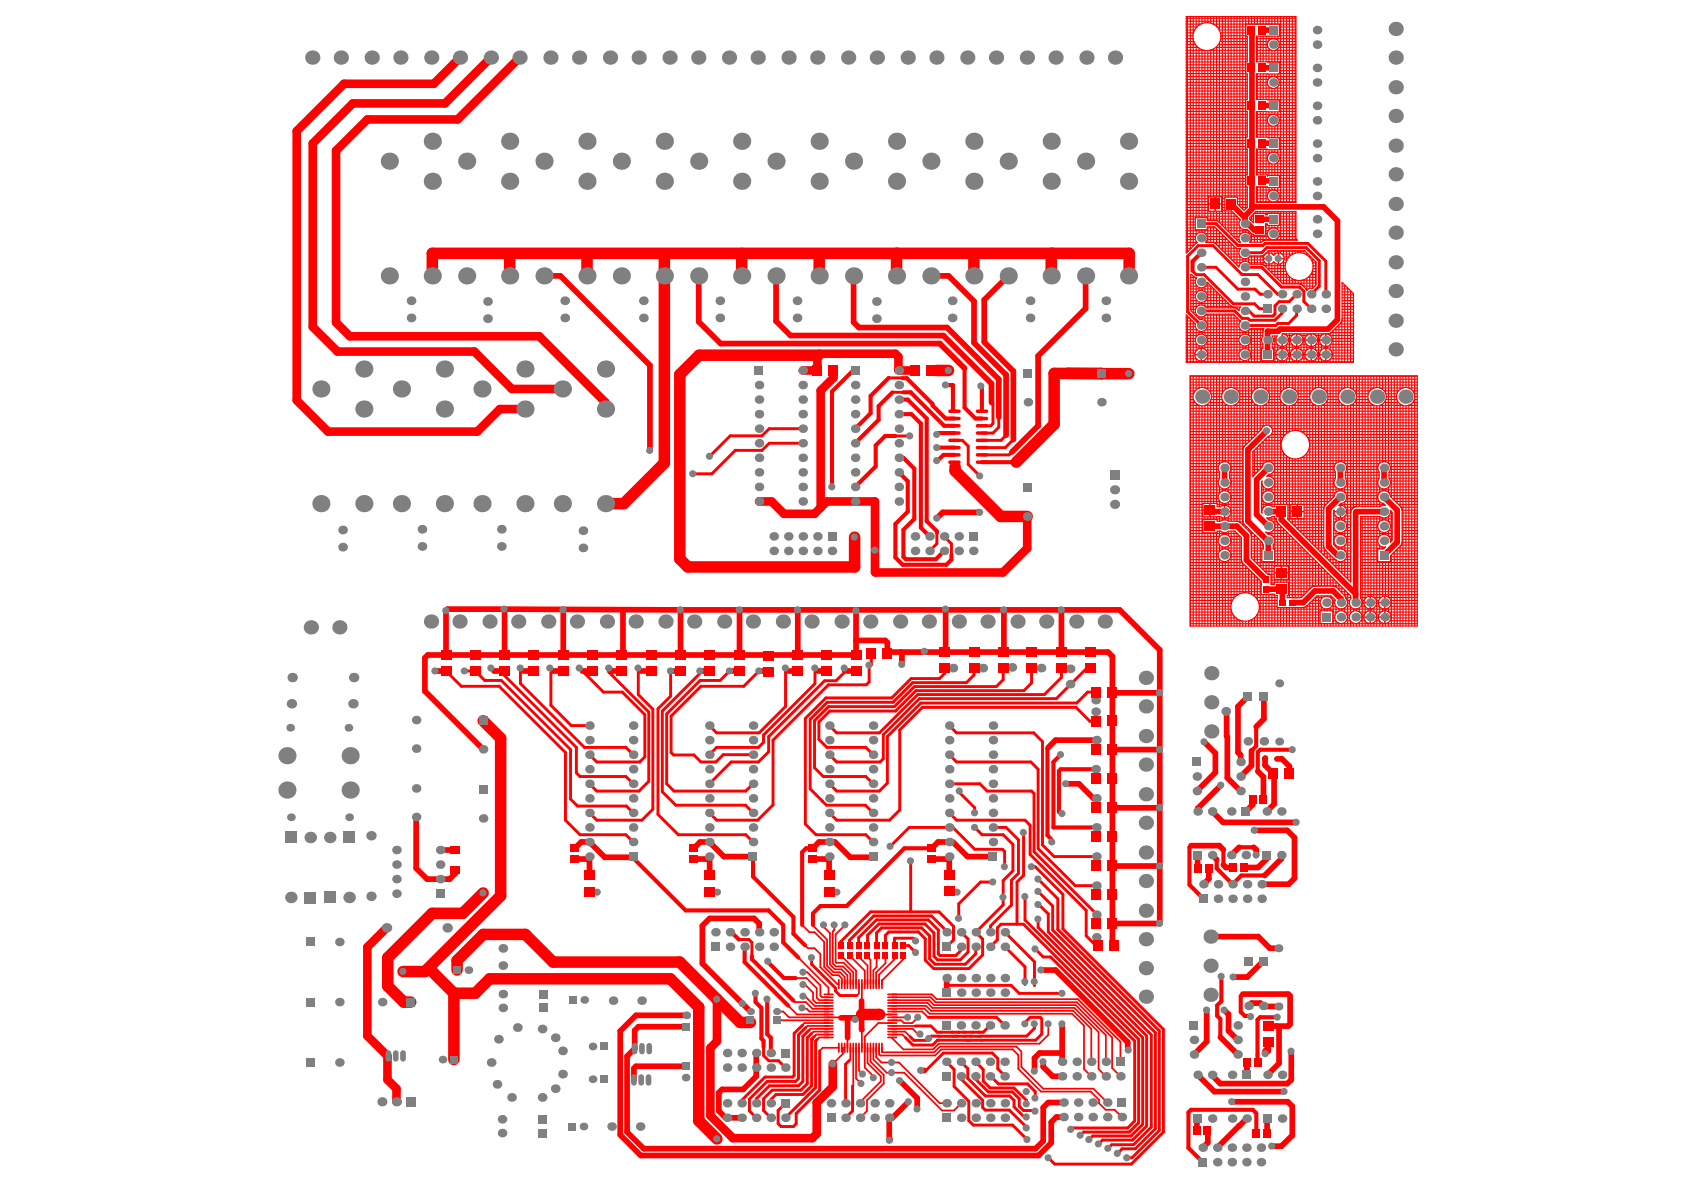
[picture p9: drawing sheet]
<svg xmlns="http://www.w3.org/2000/svg" width="297mm" height="210mm" viewBox="0 0 297 210" stroke-linecap="round" stroke-linejoin="round" font-family="sans-serif">
<circle cx="80.3" cy="149.9" r=".5" fill="#f00"/>
<path d="M99.4 115.5h-.1M156.1 113l.4 .4M156.8 115l-.3 .3M159 115l.1 .1M128 197.2h.3M162.4 188.8h.7M157 201l-.1 .1" fill="none" stroke="#f00" stroke-width="1"/>
<g fill="none" stroke="#f00" stroke-width=".51">
<path d="M113.7 133.5l-.9 .9M125.3 138.1v.3M134.7 130.9l-.9 .9M125.1 143.4l1.3 1.3M132.1 165.7l.5 .5M148.3 166.1v.7M149.9 165.8v1M156.8 164.4l-.6 .6M138.5 194.6l-1.2 1.3M144.2 183.3l-.3 .3M160.6 182.9l.6 .6M163.1 188.8h.2"/>
<path d="M165.4 183.5h.1"/>
</g>
<path d="M150.5 65.3h.3M142.2 149.6l-.7 .7M135.3 182.4l.7 .6" fill="none" stroke="#f00" stroke-width=".72"/>
<g fill="none" stroke="#f00" stroke-width=".31">
<path d="M139.9 176.5l.3 .3M142 166.7l.5 .6M143.4 176.4l.6 .5M144.1 176l.4 .4M146.1 174.2v1.2M147.4 170.5h1.3M147.5 169.8h1.3M147.9 172l.6 .6M148.2 179.5h.2M149.9 168.5h-.1M151.9 178.9h.1M152 176.5l-.1 .1"/>
<path d="M153 168.5v.3M154.6 170.6l-.5 .5M157.8 168.5v.7M159.3 168.5v.7M141.9 180.5l-.3 .3M142.4 181l-.3 .3M144 182.5l-.3 .3M144.5 183l-.3 .3M149 184.8h-.5l.2 .2M149.5 183h.1M150 186.9l-.2 .1M151.7 194.4v.2"/>
<path d="M156.4 189.2h.6l.3 .3M157 187.4l.3 .3M157.4 183v.2M162.3 182.4l.3 .4h-.3M165.6 184.1l-1 1"/>
</g>
<path d="M154.3 100.9l.1 .1" fill="none" stroke="#f00" stroke-width="1.5"/>
<circle cx="165.4" cy="183.5" r=".26" fill="#f00"/>
<path d="M163.9 176.4l.9 .9M164.2 175.9l.8 .9" fill="none" stroke="#f00" stroke-width=".31"/>
<path d="M165.3 95.9l-1.3 1.3M164.7 168.7l.7 .6" fill="none" stroke="#f00" stroke-width=".51"/>
<circle cx="165.4" cy="76.4" r=".36" fill="#f00"/>
<g fill="none" stroke="#f00" stroke-width=".51">
<path d="M166.5 94.6h.1M169.2 139.5l-.1-.1v.3M193.4 127.2h.1M176.8 149.8l.4 .4M167 164.2v.2M174.7 164.4h.1M187.4 175.2h.2M168.7 182.8h.1M168.7 182.8h-.5M170.3 182.8h1M170.3 182.8h.1M170.6 183.5h.4"/>
<path d="M171.3 182.8h.1M172.9 182.8h.1M173.1 183.5h.1M174.6 189.9h.2M178.6 192.6l1.2 1.2M180.7 197h.4M182.5 195.9l.1 .1M182.5 180.6v.8M182.6 192.5v1.2M183.8 182.4l-1.1 1.1M189.2 199l-.3 .2"/>
</g>
<path d="M169.5 194.6l-1.2 1.3" fill="none" stroke="#f00" stroke-width=".31"/>
<path d="M173 68.1l-.2 .1 .4 .3M184.9 131.8l-.1 .2M187.1 135.7l-.3 .3" fill="none" stroke="#f00" stroke-width=".72"/>
<circle cx="193.4" cy="122.1" r=".26" fill="#f00"/>
<g fill="none" stroke="#f00" stroke-width=".21">
<path d="M209.2 7.8h1.7M209.2 5.8h1.3M209.2 6.3h1.2M209.2 6.8h1.3M209.2 38.7h1.6M209.2 39.2h1.6M209.2 39.7h1.6M209.2 59.7h1.7M209.2 57.1h1.6M209.2 57.6h1.6M209.2 56.1h.6M209.2 43.3h1.4"/>
<path d="M209.2 43.8h.9M209.2 41.7h1.7M210 52h.9M210 48.9h.7M210 49.4h.9M210 49.9h.8M210.4 55.1h.4M211.5 40.5v.5M211.5 50.7v.6M211.5 53.3v.6M211.5 55.9v.3M212 40.5v.5"/>
<path d="M212 50.8v.4M212 53.4v.4M212 55.9v.5M212.5 40.5v.7M212.5 50.6v.8M212.5 53.1v.9M209.2 62.3h1.6M209.2 60.2h1.6M209.9 70.5h.6M209.9 69.5h.6M209.9 70h.5M211.5 61v.5"/>
<path d="M211.5 63.6v.3M212 61.1v.3M212 63.7v.2M212.5 60.8v.9M212.5 63.5v.4M214.7 91.7v.2M215.6 93.9v.4M215.6 96.4v.5M216.1 93.9v.4M216.1 96.5v.3M216.6 93.7v.8M216.6 96.3v.7"/>
</g>
<path d="M211.9 61.5v1.1h1M213.4 90v1" fill="none" stroke="#f00" stroke-width=".26"/>
<path d="M211.9 57.4h.1" fill="none" stroke="#f00" stroke-width=".51"/>
<path d="M216.2 125.5l.2 .1M216.4 129.8l.1 .2" fill="none" stroke="#f00" stroke-width="1"/>
<circle cx="216" cy="92.8" r=".5" fill="#f00"/>
<g fill="none" stroke="#f00" stroke-width=".26">
<path d="M223.8 44.7v.9M225.5 44.7v.9h.9M226.1 59v1h1.1M228.7 59v1h-1M231.3 59v1h-1M233.9 59v1h1M226.1 61.5v1.1h1.1M228.7 61.5v1.1h-1M231.3 61.5v1.1h-1M233.9 61.5v1.1h1M217 90.2h-1v1.1M226 100v1h1.2"/>
<path d="M227.8 90.2h1M237.5 90.2h-1.1v1.1M245.3 108.9h-1v1M245.3 106.3h-1v1"/>
</g>
<g fill="none" stroke="#f00" stroke-width=".21">
<path d="M219.7 13h.3M219.7 10.9h.3M219.7 6.4h.3M223.8 6.4v.8M224.3 6.4v.4M224.9 6.4v.4M215.5 36.6h.6M215.5 37.1h.6M215.5 35.1h.6M215.5 35.6h.6M218.3 34.8v1.2M218.7 38.7v.2"/>
<path d="M219.7 33h.3M219.7 30.8h.3M219.7 26.3h.3M219.7 24.2h.3M220 36.4v.1l-.6 .6M220.4 38.7h.7M220.4 38.4v.3M220.7 38.9l.4 .4M221 39.2h.1M221.8 37.3v.4M222.3 37.3v.4M222.8 37.3v.4"/>
<path d="M223.6 33v.1M223.6 37.6v.3M223.6 39.5v.3M223.6 30.8v.3M223.8 26.4v.8M223.8 33.1v.8M223.8 35.3v.4M223.8 37.3v.3M224.3 26.4v.5M224.3 33.1v.4M224.3 35.6v.1M224.3 37.3v.3"/>
<path d="M224.9 26.4v.5M224.9 33.1v.4M224.9 35.6v.1M224.9 37.3v.3M216.1 52.9v1.4M216.6 53.5v.8M217.5 54.2h1.3M217.6 41.7h1M217.7 54.2v.1M218.2 54.2v.3M218.3 46.9h.3M218.3 43.9h.5"/>
<path d="M218.6 42.7h.2M218.7 42.6v.1M218.7 43.9v.1M218.7 54.2v.1M219.7 40.5v.5M219.7 45.7v.4M220 40.4l.6 .7M220.2 40.7v.5M220.3 41.2h.5M221.1 41.3v.2M222.7 42.5l-.1 .2M222.8 58v.2"/>
<path d="M223.8 46.6v1M224.3 46.5v1.6M224.5 44.8h.4M224.6 59.7h.5M226.5 45.8h.5M226.9 58.9v.3M227.9 49.2v.9M227.9 58.9v.3M228.5 49.4v.7M229 49.5v.6M229.8 59.7h.4M230.2 44.8h.5"/>
<path d="M230.4 51h.4M230.5 44.6v.4M230.5 58.9v.3M230.9 45.3h.3M231 45.1v.3M232.1 58.9v.3h1v-.3M232.4 59.7h.4M233.9 58.9h.3M234.6 58.8v.4M236.7 49.9h.1M218.7 63.1v.8M219.7 61.1v.4"/>
<path d="M219.7 63.6v.3M220.2 60.8v.9M220.2 63.4v.5M222.5 61.5h.3M222.8 63.6v.3M223.8 63.6v.3M224.3 63.6v.3M224.4 61.5h.2M224.6 62.3h.5M224.6 60.2h.4M225.9 61.1v.4M225.9 63.7v.2"/>
<path d="M226.4 61.1v.4M226.4 63.7v.2M226.9 63.4v.5M227.9 63.4v.5M228.5 61.1v.4M228.5 63.7v.2M229 61.1v.4M229 63.7v.2M229.8 62.3h.4M229.8 60.2h.4M230.5 63.4v.5M231 61.1v.4"/>
<path d="M231 63.7v.2M232.1 63.4v.5M232.1 61.8h1M232.1 63.3h.9M232.4 62.3h.4M232.4 60.2h.4M233.1 63.4v.5M234.1 61.1v.4M234.1 63.7v.2M234.6 63.4v.5M215.6 86.2v.4M215.6 88.7v.5"/>
<path d="M216.1 86.2v.4M216.1 88.8v.3M216.6 86v.8M216.6 88.6v.7M219.7 93.1h.3M219.7 92.8v.3M220.6 94.1h.5M222.5 90h.1M222.5 90.4l.1 .1M222.5 88.5h.4M222.5 87.9h.1M222.5 85.9h.4"/>
<path d="M222.5 86.9h.4M222.6 84.9l-.1 .1M222.8 85.8v1.2M222.8 96.1v.7h-.2M223.8 83.7l-.3 .3M223.8 83.7v.3M223.8 86.2v.4M223.8 88.8v.3M223.8 93.9v.4M224.3 83.5v.7M224.3 86v.8M224.3 88.6v.7"/>
<path d="M224.3 93.7v.8M224.4 91.1h.4M224.5 92h.7M224.6 96.1v.7h.2M233.8 98.2h1.1M234.3 98.7h1.2M234.6 97.9v1.1M235.1 98.4v1.1M235.2 93.1h.1M235.2 95.1h.1M235.2 92.6h.1M235.2 90.5h.1"/>
<path d="M235.3 87.6l-1.5 1.5M235.3 90l-.1 .1M236.2 86.2v.4M236.2 93.9v.4M236.2 96.5v.4M236.5 88.8l-.3 .4M236.7 86.2v.4M236.7 88.8v.4M236.7 93.9v.4M236.7 96.5v.4M237.2 85.9v1M237.2 96.2v.9"/>
<path d="M238.6 89.6l-.1 .2M243.4 85.9v1M243.4 96.2v.6M244 88.8l.4 .4M244.4 86.2v.4M244.4 93.9v.4M244.4 96.5l-.4 .3M244.9 85.9v1M245 92h.6M245 94.6h.6M245 91h.6M245.2 93.1h.4"/>
<path d="M245.2 95.1h.4M245.2 92.6h.4M245.2 90.5h.4M245.2 90l.4 .4M245.3 98.1v1M222.4 102.6v.5M223.6 101.3h1.2M224.2 104.8h.6v.2M224.2 102.8h.6M224.8 102.7v.4h-.6M224.9 102.2v.5M225.9 102.2v.5"/>
<path d="M226.4 102.2v.5M226.9 102.2v.5M227 107.2h.1M227.3 105h-.3v.4M227.9 107.2h.9M227.9 105.4h.9M232 105.4h1.3M233.1 105.1v.5M233.1 107v.7M234.1 105.1v.1M234.1 107.4v.3M234.6 105.1v.3"/>
<path d="M234.6 107.2v.5M234.7 105.4h.4M235.1 106.4h.3M235.1 108.5h.4M235.1 109h.3M235.1 102v1.4M236.2 107.3v.5M236.5 104.4h1M236.7 107.4v.4M237.2 104.1v1M237.9 102.3h.3M238.2 105.1v.5"/>
<path d="M238.7 107.3v.5M239.3 107.4v.4M240 105.4h1M240 104.8v.8M240 109.5h.8M240 106.9h.8M240.2 108.5h.4M240.2 109h.4M240.2 106.4h.4M241.3 107.3v.5M242.4 105.4h1.2M242.6 109.5h.7"/>
<path d="M242.6 106.9h.7M242.7 108.5h.5M242.8 109h.4M242.8 106.4h.4M244.4 107.4v.4"/>
</g>
<g fill="none" stroke="#f00" stroke-width=".51">
<path d="M219.6 54.8h.7M224.9 55.4l-.3 .3M86.6 117.8l.5 .6M97 117.8l.5 .6-.3 .3M107.4 117.8v.8M123.5 118.4v.4M125.1 128l1.3 1.3M126.4 131.8l-1.3 1.3M134.7 129.7v1.2M135.6 129.9v2.7M132.2 193.9v2.1M133.4 193.8v.8"/>
<path d="M134.7 193.8v2.1M136 194v.6M137.3 195.9v2.3l.5 .5M137.3 187.1l1.2 1.2M140.1 189.7l-.3 .3M140.4 196.4v1.8l-.5 .5M140.8 190.2l-.5 .5"/>
</g>
<path d="M224.6 18.6v.1M224.6 12h.1M239.3 90.2l-.2 .2M78.9 107.4l-.2 .3M80.3 153.5v.5M111.7 151.1l-.1 .1M133.9 162.9v1.5M111.8 188.4v2.1M133.4 185.7v4.2M221.8 187.4h.1" fill="none" stroke="#f00" stroke-width="1"/>
<path d="M68.3 186.3v4.1" fill="none" stroke="#f00" stroke-width="1.5"/>
<path d="M134.3 177.8v5.4M135.3 169.6h.2M138.2 163.2v3M139.9 161.7v3" fill="none" stroke="#f00" stroke-width=".72"/>
<path d="M141.6 177.9h.7l.5 .5M142.9 181.5l-.3 .3" fill="none" stroke="#f00" stroke-width=".31"/>
<circle cx="142.6" cy="181.8" r=".15" fill="#f00"/>
<g fill="none" stroke="#f00" stroke-width=".51">
<path d="M159.1 66.7h.2M148.9 118.2v.4M153.7 115.3v1.9M166.7 117.8v.9M155.8 129.6v4.2M153 165v1.8M154.6 164.5v2.3M156.2 165v1.8M162 164.4l1.2 1.2M164 169.1l.9 1M165.5 164.1v4.2M167 173.7l.1 .1"/>
<path d="M142.6 181.8l-1 1M144.6 185.4v6.9M164.2 181l1.1 1.1M165.4 183.5l-.9 .8M168.3 188.6v3M169.5 189.9v.4"/>
</g>
<g fill="none" stroke="#f00" stroke-width=".31">
<path d="M141.5 163.2l1.3 1.2M141.7 175.7h.3M141.7 173.7h.3M141.7 171.5h.7M143.4 175.1v1.3M143.7 167.3l1 1M144.1 174.3v1.7M144.7 173.8v1.8l.3 .3M145.4 170.5l1.4 1.5M145.9 170.3l1.1 1.2M147.7 173.6h.3M148.2 171.5l.8 .8v1.3"/>
<path d="M148.5 172.6v1M149.5 172v1.6M150 171.8v1.8M150.5 171.5v2.1M151 171.2v2.4M152 173.6v2.9M152.5 171.2v2.4M153 170.3v3.3M154.1 171.1v2.5M154.5 171.5v2.1M155.1 171.9v1.7M164.4 175.4l.8 .8"/>
<path d="M149.5 183v1.8M152 181.6v3.2M152.5 182.8v2M152.9 194.1v1.9l-1.2 1.2M154.1 189.9v.2M155.1 185.9l.2 .3M155.9 189.6v1.5"/>
</g>
<path d="M144.3 62.7l-.1 .1v2.5M158.5 62.9l.1 2.4M144.1 194.5v5.5" fill="none" stroke="#f00" stroke-width="1.5"/>
<path d="M156.5 113.4v1.9M159.1 115.1v2.1M166.8 107.4v.2M146.2 151.1l-.4 .4M151.9 179.5h.1M152 178.9v2.7M167 172.5v2.6M156.9 197.2v3.6" fill="none" stroke="#f00" stroke-width="1"/>
<path d="M154.5 78.6v3.7M155 71.6v2.5M164.5 71.3v.2M165.3 79h.1M157.9 98.3l1.3 1.3M165.1 81.1l.3 .2M165.3 93.7v.3" fill="none" stroke="#f00" stroke-width=".72"/>
<circle cx="169" cy="182.1" r=".26" fill="#f00"/>
<path d="M168.2 163.4v2.4M169.5 167v.6M170.7 188.5v1.7M170.9 194.2v3.5l.8 .8" fill="none" stroke="#f00" stroke-width=".51"/>
<circle cx="171.6" cy="182.1" r=".26" fill="#f00"/>
<path d="M170.8 78.7v3.2M170.8 165.6v2.3M172.6 182.1h.8M173.3 194.1v1.2M173.4 188.6v2.1" fill="none" stroke="#f00" stroke-width=".51"/>
<circle cx="172.6" cy="182.1" r=".26" fill="#f00"/>
<g fill="none" stroke="#f00" stroke-width=".51">
<path d="M209.5 45.2v9.8M220.1 56.2l.4 .3M224.9 54v1.4M226.1 54.5v.7M228.7 54.5v1.1M230 51.4v1.8l1.3 1.3M232.7 46v4.5M233.9 46.1v5.8M135.7 75.6l-1.3 1.3h-5.6M174.9 71l.2 .3v3.4l-.3 .4M177.5 76.8l-.9 .9M122.2 83.6h3.4"/>
<path d="M165.3 94v1.9M97.2 118.7v5.7M112.6 117.8v4.7M138.6 117.8v6.8M143.8 117.8v2.8M176.9 117.8v2.1M182 117.8v2.7l-1.4 1.3M187.2 117.8v1.7M99.7 132.7v12M100.6 132.2v8.7M101.7 131.8v4.5M104 133.1l1.3 1.3"/>
<path d="M106.4 122.1h3.4M113.7 126.1v7.4M115.2 125.1v17.6M116.1 125v18.6M116.8 125.4v14.3M117.6 125.9v12.4M122.4 133.2l1.2 1.2h2.7M123.5 120h3.5M129 134.4h4.8M136.4 130.6v11.4M142.1 126.7v18.7M142.9 126.9v12.3"/>
<path d="M143.7 127.1v8.3M144.4 127.3v3.1M156.5 129.9v8.2M158.7 128.8v14.1M183.1 135.7v14M183.9 130.8v18.2M193.3 125.5v1.6M193.3 135.7v1.5M193.4 130.6v1.6M193.4 122.1l-.1 1.4v-1.3M104 143.4l1.3 1.3M131.5 147.2l1.3 1.3"/>
<path d="M160.6 151.9v8.9M169.1 159.4v2.6M176.9 155.3v4.3M177.2 150.2v2.7M178.7 149v4.6M179.4 155.6v7.4M179.6 148.1v5.9l-1.2 1.3v4.3M180.5 146.9v7.5M180.8 158.1v4.2M180.8 144.7l.9 .9v5.1M185.7 159.8v4.3M186.6 158.5v5.4"/>
<path d="M187.5 157.8v6M193.4 140.8v1.6M193.4 146v1.6M193.4 151.1v1.6M193.4 156.2v1.6M130.3 165.7h1.8M132.6 166.2v2.5M163.2 165.6v3.8M164 165.1v4M164.7 164.6v4.1M169.5 167.6l-.9 .9M173.3 165.6v2.8"/>
<path d="M174.7 163.3v1.1M178.4 173.8l1.4 1.4M180.8 170.5v3.2M181.7 179.5l-.6 .6M182.5 169.6v4.2M182.6 167.4l1.4 1.4M183.1 162.1v1.5M183.5 179.5l.3 .2v2.7M184.9 161.2v3.2M191.6 160.6v4.5M193.4 165.3l-.5 1.1M193.4 161.2v1.7"/>
<path d="M134.7 184.7v1.5M136.9 193.1h4.7M137.8 198.7h2.1M140.1 182.3v7.4M140.8 182.5v7.7M141.6 182.8v7.9l-.8 .8M142.4 183.1v8.1M143.2 183.3h.1M143.9 183.6v8.3M150.4 191.5v4.5M178.9 194.1v1.1M179.8 193.8v1.3"/>
<path d="M181.1 194.1v.6M200.1 183.6v14.1l-1.2 1.3M201.6 183v15.3M202.3 182.7v15.9M203.1 182.5v16.3M203.8 182.1v17M204.5 181.8v17.6M205.2 181.6v18.1M184.9 204.2l1.1 1.1M196.1 201.9l-.7 .7M197.9 202.6l-.8 .9"/>
</g>
<g fill="none" stroke="#f00" stroke-width=".31">
<path d="M144.7 168.3v2.3M145.4 166.1v4.4M145.9 165.7v4.6M146.4 164.6v5.5M146.9 164.3v5.6M154.6 168.5v2.1M156.2 168.5v1.4M148.7 185v.9M150 184.8v2.1M150.5 184.8v6.7M151 184.8v5.4M152.5 184.8v3.5"/>
<path d="M153 184.8v2.7M154.1 184.8v2.1M154.5 184.8v1.7M155.1 184.8v1.1M178.6 185.1l1 1v2.4M184.9 180.9v1.6M191.2 180.9v7.7M193.8 182v6.6M193.9 194v.6M195.1 182.6v4.7M196.2 183v5.4M197.6 183.7v3.6"/>
</g>
<g fill="none" stroke="#f00" stroke-width=".72">
<path d="M210.3 46.1v1.7M146.8 69.1v16.8M162.4 74.7v18.4M173.2 68.5v4M157.9 92.4v5.9M160.1 84.9v5.3M161.3 82.7v8.8M184.8 132v15.3l.6 .7M185.8 134.4v11.6M186.8 136v7.2l.2 .2M222.3 132.2l-.4 .5v3.3M141.5 150.3v12.9"/>
<path d="M210.1 149.2l-.3 .2v6.7M214.6 151.6v1.6M215.8 149.9v2.7M131.3 167v2.7M132.6 168.7v.5M133.3 175.2v1.6l1 1M135.3 176.2v6.2M214.7 177.3v1.9M218.9 175.7v2.8M221.9 179.8l-.1 7.6M221.9 179.8h.1M222.2 179.4l-.3 .4"/>
<path d="M134.3 183.2l.4 .4M136 183v2.7M210.1 195.8l-.5 .4v6.3"/>
</g>
<g fill="none" stroke="#f00" stroke-width="1">
<path d="M222.2 38.6v.1M224.5 25.3h.1M123.2 48.7v8M150.6 48.7v8.1M191.5 48.7v5.7M174.9 67.7v3.3M177.5 66.1v10.7M178.7 65.5v12M183.1 62.8v12.3M220.1 79.3v12.6M216 82.5v2.6M219.9 94.5v4.3"/>
<path d="M226 90.2v1.5M234.4 89.7v6.7M236.4 82.5v2.6M239.1 90.4v15.9M246.4 90v5.6M78.7 107.7v7.8M89 107.6v7.9h5.2M99.4 107.6v7.9M104.5 115.5h5.2M120 107.6v7.9M166.8 107.6v7.3M177.1 107.6v7.3"/>
<path d="M187.2 107.6v7.4M225.9 103.9h.1l.2 .1v2.3M236.6 105.7v.6M214.4 132.9v3.4M216.4 125.6v4.2M216.5 130v7.2M218.4 124.6v8.1M220.8 132.4v2.6M224.6 136.5l.1 .1v5.2M123.5 148.5h1.6M125.2 151.1v3.3M146.2 151.1v3.3"/>
<path d="M215.8 152.6l.4 .4M226 150.8v.7M228.3 147.8v7.1M123.9 163.3v6.7M133 162l.9 .9M152 176.6v2.3M220.7 176.9l-.5 .5M222.3 176.9l.5 .6M109.4 181.9v18.3M128.3 197.2h2.5M185.4 197.9v3.7M187.4 180.9v6.4"/>
<path d="M218.6 198.6h.1M219.9 187.4v2.2M219.9 188.5h.1M156.9 200.8l.1 .2"/>
</g>
<g fill="none" stroke="#f00" stroke-width=".21">
<path d="M209.2 5.3h1.6M209.2 7.3h1.4M209.2 2.9v41.8M209.4 2.9v41.6M210 2.9v41M210.5 2.9v3.1M210.5 6.9v36.5M211.5 2.9v1.6M211.5 8.5v29.9M212 2.9v1.3M212 8.8v29.6M212.5 2.9v1.1"/>
<path d="M212.5 8.9v29.5M213.6 2.9v1.2M213.6 8.8v25.9M214.1 2.9v1.4M214.1 8.6v26.1M214.6 2.9v1.8M214.6 8.3v26.4M215.6 2.9v36.9M216.1 2.9v31.9M216.6 2.9v31.9M217.7 2.9v31.9M218.2 2.9v31.9"/>
<path d="M218.7 2.9v33.5M219.7 2.9v33.9M219.7 19.7h.3v4.5M220 6.4v4.5M220 13v4.5h-.3M220.2 2.9v1.4M220.8 2.9v1.4M221.6 6.4v4.5M221.6 13v4.5M221.6 19.7v4.5M221.8 2.9v1.4M221.8 6.4v4.5"/>
<path d="M221.8 13v4.5M221.8 19.7v4.5M222.3 2.9v1.4M222.3 6.4v4.5M222.3 13v4.5M222.3 19.7v4.5M222.8 2.9v1.4M222.8 6.4v4.5M222.8 13v4.5M222.8 19.7v4.5M223.8 2.9v1.4M223.8 8.6v2.3"/>
<path d="M223.8 13.1v.7M223.8 15.3v2.3M223.8 19.7v.8M224.3 2.9v1.4M224.3 8.9v2M224.3 13.1v.4M224.3 15.6v2M224.3 19.7v.5M224.9 2.9v1.4M224.9 8.9v2M224.9 13.1v.4M224.9 15.6v2"/>
<path d="M224.9 19.7v.5M225.7 4.3v2.1M225.7 10.9v2.2M225.7 17.6v2.1M225.9 2.9v32.8M226.4 2.9v32.8M226.9 2.9v32.8M227.9 2.9v32.8M228.5 2.9v32.8M228.6 2.9v32.8M210.8 38.4v2.1M213.1 34.7v2.6"/>
<path d="M213.6 37.3v1.6M214.1 37.3v1.6M214.6 37.3v1.6M215.5 36.1h.6M215.5 34.7v2.6M216.1 34.8v2.4M216.1 37.2v3.1M216.6 37.2v3.6M217.7 37.6v4.2M218.2 38.2v4.1M220 26.3v4.5M220 33v3.4"/>
<path d="M220.4 38.4l.7-.6v1.5M220.7 38.1h.4M220.8 38.1v.9M221.6 26.3v4.5M221.6 33v2.7M221.8 26.3v4.5M221.8 33v2.7M222.3 26.3v4.5M222.3 33v2.7M222.8 26.3v4.5M222.8 33v2.7M223.8 22v2.3"/>
<path d="M223.8 28.6v2.3M223.8 39.8v.7M224.3 22.3v2M224.3 28.9v2M224.3 39.8v.4M224.9 22.3v2M224.9 28.9v2M224.9 39.8v.4M225.7 24.3v2.1M225.7 30.9v2.2M225.7 37.6v2.2M225.9 37.3v5.1"/>
<path d="M226.4 37.3v5.1M226.9 37.3v5.1M227.9 37.3v5.1M228.5 37.3v5.1M228.6 37.3v4.8l.3 .3M209.2 56.6h1.1M209.2 40.2h1.6M209.2 42.2h1.6M209.2 44.3h.4M209.4 55.7v8.2M210 56.3v7.6M210 54.6h.9"/>
<path d="M210 52.5h.8M210 48.4v6.4M210.2 48.4l.4 .4M210.5 48.7v6.5M210.5 56.8v7.1M210.9 57.2l-1.7-1.7v8.4M211.5 58.4v.6M212 58.5v.4M212.5 55.7v.9M212.5 58.3v.8M213.6 40v2.8M213.6 50.4v3.9"/>
<path d="M213.6 55.4v8.5M214.1 40v2.8M214.1 50.9v3.4M214.1 55.4v8.5M214.6 40.3v2.9M214.6 51.4v2.9M214.6 55.4v8.5M215.6 41.4v2.8M215.6 52.4v1.9M215.6 55.4v8.5M216.1 41.9v2.8M216.1 55.4v8.5"/>
<path d="M216.6 42.4v2.8M216.6 55.4v8.5M217.6 55.4l1.1 1.1v.4M217.7 43.4v2.8M217.7 55.5v8.4M217.8 46.4h1.1M218.1 42.2h.4M218.2 43.8v3M218.2 56v7.9M218.2 54.5l.3 .3M218.3 54.6h.3M218.7 40v1.4"/>
<path d="M218.7 45.2v1.4M218.7 58v1.4M219.7 58.5v.4M220.2 45.4v.9M220.2 58.3v.8M220.8 41.2v1.5M220.8 45.1v1.5M220.8 58v5.9M221.8 41.5v1.2M221.8 45.1v1.5M221.8 58v5.9M222.3 41.5v1.2"/>
<path d="M222.3 45.1v1.5M222.3 58v5.9M222.8 58.4v.9M222.8 41.5v1M222.8 45.1v1.6M223.8 42v.4M223.8 44.2v.4M224.3 42.3v.1M224.3 44.2v.6M224.5 46.4h.3M224.9 42.3v.1M224.9 44.2v.6"/>
<path d="M224.9 46.4v2.3M224.9 59.3v4.6M225.9 44.2v.5M225.9 46.5v3.2M226.2 46.4h.6M226.4 44.2v1M226.4 46v4.1M226.9 44.2v1.8M226.9 48v2.1M227.9 44.2v.7M228.5 44.2v.5M229 44.2v.4"/>
<path d="M229.6 50.3l.8 .7M230 44.2v.5M230 49.3v1.3M230 58.9v5M230.5 49.1v2.1M231 48.6v2.3M232.1 46.1v4.3M232.1 46.2v4.1M232.6 58.9v5M235.1 58.3v5.6M236.2 57.3v6.6M236.7 56.6v7.3"/>
<path d="M236.7 50.5h.7M236.7 49.8v6.6M237.2 50.3v13.6M238.2 51.3v12.6M238.7 51.8v12.1M209.2 62.8h1.6M209.9 71h.9M209.9 68.9h.9M209.9 66.3v44.1M210.5 66.3v3.3M210.5 70.3v40.1M211.5 66.3v2.2"/>
<path d="M211.5 71.5v38.9M212 66.3v2.1M212 71.6v38.8M212.5 66.3v2.1M212.5 71.5v17.3M213.6 66.3v3.1M213.6 70.6v18.2M214.1 66.3v22.5M214.6 66.3v22.5M215.6 66.3v3.1M215.6 70.6v10.9M216.1 66.3v2.4"/>
<path d="M216.1 71.3v10.1M216.6 66.3v2.1M216.6 71.5v10.1M217.7 66.3v2.2M217.7 71.5v20.4M218.2 66.3v2.4M218.2 71.2v20.7M218.7 60.6v1.4M218.7 66.3v3.3M218.7 70.3v21.8M219.7 66.3v12.2M220.2 66.3v11.7"/>
<path d="M220.8 66.3v3.3M220.8 70.3v7.2M221 79.7v4.4M221.8 66.3v2.2M221.8 71.5v4.9M221.8 78.9v4.3M222.3 66.3v2.1M222.3 71.6v4.3M222.3 78.4v4.3M222.5 61.5v2.1M222.8 60.7v.8M222.8 66.3v2.1"/>
<path d="M222.8 71.5v3.7M222.8 77.9v4M223.8 66.3v3.1M223.8 70.6v4.5M223.8 76.9v4.5M224.3 66.3v9.3M224.3 76.4v5.2M224.4 60.7v.8M224.6 62.8h.4M224.6 61.5v2.1M224.9 66.3l-.1 23.1h-.4M225.9 66.3v3.1"/>
<path d="M225.9 70.6v18.4M226.4 66.3v2.4M226.4 71.3v5.8M226.4 79.8v9.2M226.9 60.8v1M226.9 66.3v2.1M226.9 71.5v5M227.9 60.8v1M227.9 66.3v2.2M227.9 71.5v4.5M228.5 66.3v2.4M228.5 71.2v4.7"/>
<path d="M229 66.3v3.3M229 70.3v5.7M229.8 62.8h.4M230 66.3v10.1M230.5 60.8v1M230.5 66.3v10.7M230.5 79.9v15M231 66.3v3.3M231 70.3v25.1M232.1 60.8v1M232.1 66.3v2.2M232.1 71.5v25"/>
<path d="M232.1 60.7h.9M232.4 62.8h.4M232.6 66.3v2.1M232.6 71.6v25.4M233.1 60.8v1M233.1 66.3v2.1M233.1 71.5v26M234.1 66.3v3.1M234.1 70.6v18.2M234.6 60.8v1M234.6 66.3v21.9M235.1 66.3v21.4"/>
<path d="M236.2 66.3v3.1M236.2 70.6v10.9M236.7 66.3v2.4M236.7 71.3v10.2M237.2 66.3v2.1M237.2 71.5v10.2M238.2 66.3v2.2M238.2 71.5v31.1M238.7 66.3v2.4M238.7 71.2v18.4M239.3 66.3v3.3M239.3 70.3v19.1"/>
<path d="M240.3 66.3v23.1M240.8 66.3v23.1M241.3 66.3v3.3M241.3 70.3v19.1M242.3 66.3v2.2M242.3 71.5v17.9M242.8 66.3v2.1M242.8 71.6v17.8M243.4 66.3v2.1M243.4 71.5v10.2M244.4 66.3v3.1M244.4 70.6v10.9"/>
<path d="M244.9 66.3v15.4M245.4 66.3v21.4M246.4 66.3v3.1M246.4 70.6v18.2M247 66.3v2.4M247 71.3v18M247.5 66.3v2.1M247.5 71.5v38.9M248.5 66.3v2.2M248.5 71.5v38.9M249 66.3v2.4M249 71.2v39.2"/>
<path d="M249.5 66.3v3.3M249.5 70.3v40.1M212.2 88.8v2.3M212.2 91.7v2.3M212.5 91.1v.6M212.5 94v16.4M213.6 91.1v.6M213.6 94v16.4M214.1 91.1v.6M214.1 94v16.4M214.6 91.1v.6M214.6 94v16.4"/>
<path d="M214.7 88.8v.6M214.7 93.7v.3M215.6 91.3v.5M215.6 99v11.4M216.1 91.4v.3M216.1 99.1v11.3M216.6 91.2v.7M216.6 98.9v11.5M216.9 83.3v1.1M217.7 93.7v11.8M217.8 93.7l1.2 1.1v4M218.2 94v11"/>
<path d="M218.7 94.6v10.1M219.7 99.8v4.7M220.2 93.6h.3M220.2 93.3v.3M220.7 94.5v3.9M220.8 93.8v4.6M221.8 94.8v4.7M222.3 95.3v4.7M222.5 87.4h.1M222.5 89.5h.4M222.5 85.4h.1M222.5 85v5.4"/>
<path d="M222.6 96.8v2.3M222.8 88.3v1.3M222.8 99.1v1.4M223.5 91.3l.3 .4M223.7 91.5h1.4M223.8 91.4v.3M223.8 99.1v2.2M224.3 91.2v.7M224.3 99.1v4M224.8 99.8v2.4M224.8 91.1l.1 8.7M224.8 91.5h.3v.2"/>
<path d="M225.9 92.8v7M226.4 93.3v6.5M226.9 80.4v8.6M226.9 93.8v6M227.2 89l-.1 2.5M227.3 99.8v2.4M227.7 89v2.5M227.9 80.9v8.1M227.9 91.5v.9M227.9 94.8v10.6M228.5 81v8M228.5 91.5v1.4"/>
<path d="M228.5 95.3v10.1M229 80.9v8.1M229 91.5v1.9M229 95.8v9.6M230 80.4v14M230 96.9v8M230.5 97.4v7M231 97.9v6M232.1 98.9v4.5M232.6 99.4v4M233.1 100v3.4M233.8 97l1.5 1.6"/>
<path d="M234.1 97.4v1.1M235.2 95.6h.1M235.2 90.1v6M236.2 91.3v.4M236.2 99v1.6M236.7 91.3v.4M236.7 99v2.1M237.2 88.5v.9M237.2 91.1v.9M237.2 93.6v1M237.2 98.8v2.8M237.3 83.3v1.1"/>
<path d="M238.2 90.4v12.3M240 91.1v13.7M240.3 91.1v19.3M240.8 91.1v14.5M241.3 91.1v14.1M242.3 91.1v14.3M242.8 91.1v19.3M243 96.8v2.3M243.3 83.3v1.1M243.4 88.5v.9M243.4 91.1v.9M243.4 93.6v1"/>
<path d="M243.4 99.1v6.5M244.4 91.3v.4M244.4 99.1v6.1M244.9 91.1v.9M244.9 93.6v1M244.9 99.1v6.3M245 93.6h.6M245 83.3v1.1M245.4 90.2v5.2M245.4 97.9v12.5M245.6 90.4v4.9l-.4 .3M246.4 96.9v13.5"/>
<path d="M247 96.4v14M247.3 90v5.6M217.7 108.6v1.8M218.2 109.1v1.3M218.7 109.4v1M219.7 109.6v.8M220.2 100.4v4.2M220.2 109.5v.9M220.8 100.9v3.9M220.8 109.3v1.1M221.8 101.9v3.9M221.8 108.3v2.1"/>
<path d="M222.3 102.4v8M222.4 103.1v1.8M222.8 104.9v5.5M223.8 104.9v5.5M224.2 101.8h.6M224.2 101.3v1.7M224.3 104.8v5.6M224.9 105v5.4M225.3 105.4v1.8M225.9 107.2v3.2M226.4 107.2v3.2M226.9 107.2v3.2"/>
<path d="M227.3 102.7v2.3M227.9 107.2v3.2M228.5 107.2v3.2M229 107.2v3.2M230 107.1v3.3M230.5 106.9v3.5M231 106.4v4M232.1 105.3v5.1M232.6 105.1v5.3M232.9 107.7v2.3M233.1 110v.4M234.1 101v2.4"/>
<path d="M234.1 110v.4M234.6 101.5v1.9M234.6 110v.4M234.8 105.1l.7 .8M235 105.9h.5M235.1 105.5v4.9M236 103.9h1M236.2 103v1M236.2 109.9v.5M236.7 103.5v1M236.7 110v.4M237.2 107.2v.7"/>
<path d="M237.2 109.8v.6M238.2 107v1.2M238.2 109.5v.9M238.7 109.9v.5M239.3 110v.4M240.2 105.9h.4M240.8 107v1.2M240.8 109.5v.9M241.3 109.9v.5M242.3 107.2v.7M242.3 109.8v.6M242.4 108h1.2"/>
<path d="M242.7 105.9h.5M243.4 107v1.2M243.4 109.5v.9M244.4 110v.4M244.9 107.2v.7M244.9 109.8v.6"/>
</g>
<g fill="none" stroke="#f00" stroke-width=".26">
<path d="M213.3 36h1M214.3 34.8v2.4M223.8 45.6v.9M225.5 45.6v.9M226.1 60v1M228.7 60v1M231.3 60v1M233.9 60v1M211.9 62.6v1M226.1 62.6v1M228.7 62.6v1M231.3 62.6v1"/>
<path d="M233.9 62.6v1M213.4 88.9v1.1M216 89.2v1M228.8 89.1v2.3M236.4 89.2v1M226 101v1.1M244.3 105.3v1M244.3 107.8v1.1"/>
</g>
<path d="M88.2 72.2h4.4M154.3 88.5v12.4M181.2 91.1v5.6M69.9 192v2.3" fill="none" stroke="#f00" stroke-width="1.5"/>
<path d="M71.2 176.8h1.3" fill="none" stroke="#f00" stroke-width="2"/>
<circle cx="143.2" cy="183.3" r=".26" fill="#f00"/>
<path d="M146.3 133.1l1.3 1.3M145.1 141.3l.7 .7M146.3 143.4l1.3 1.3M147.4 174.3v.5M143.2 182.3l-.8 .8M143.7 182.8l-.5 .5M149.8 187l-.7 .7" fill="none" stroke="#f00" stroke-width=".51"/>
<g fill="none" stroke="#f00" stroke-width=".31">
<path d="M137 178.4h1.2l1 1.1M140.2 176.8h1.9M140.3 172.5h2M142.5 167.3h1.2M142.8 164.4h.9M144.5 176.4h1.6M145 175.9h1.1M146.1 179.5h2.1M146.4 170.1l.8 .9h1.2M146.8 172h1.1M146.9 169.9l.5 .6M147.2 164l-.3 .3"/>
<path d="M151.5 168.5v.2M151.9 178.9l-.5 .6M144.5 183h1.6M148 184.8h-2.9l-.5 .6M151.5 188.8l.7 .7M154.5 186.5l1 .9h1.5M154.9 180.5h2.5M155.6 184.8v.8M157.3 189.2h2.2M157.3 187.7h.1M157.3 187.4h1.3M157.4 182.5h1.8l.5 .5"/>
</g>
<path d="M142.2 149.6h1.2M144.7 159.8h4.6M138.3 172.5h2" fill="none" stroke="#f00" stroke-width=".72"/>
<path d="M145.8 115.5h5.2M146.3 148.5h1M156.9 197.2h.5" fill="none" stroke="#f00" stroke-width="1"/>
<path d="M145.9 88.5h4.9" fill="none" stroke="#f00" stroke-width="1.5"/>
<circle cx="159.5" cy="179.5" r=".15" fill="#f00"/>
<g fill="none" stroke="#f00" stroke-width=".31">
<path d="M139 177.4l1.6 1.5M142 173.7l1.4 1.4M144.7 170.6l3 3M145.3 163.2v.3l1.1 1.1M147 171.5h1.2M147.2 163.2v.8M147.4 169.7l.1 .1M148.4 171l1.1 1M148.7 170.5l1.3 1.3M148.8 169.8l1.7 1.7M149.1 163.2l-1.7 1.6M151.5 173.6v1.6l-.4 .4"/>
<path d="M153 168.8l.5 .5M155 178.9h2.4M157.4 179.5h2.1M157.4 180h1.6l.4 .5M162.7 178.4l1 1.1M143.5 182l-.3 .3M148.7 185.9l-1.8 1.8M151 190.2l.9 .9M153 187.5l2.4 2.4v.8M153.5 187.3l2.4 2.3M154.1 186.9l2.3 2.3M157.4 182h2.3"/>
<path d="M165.8 194.6h1.2M165.8 184.6l-1 1M166.2 195.9h2.1M179.3 184.6l.9 .9M191.2 188.6l1.3 1.3M193.8 188.6l1.3 1.3M193.9 194.6l1.1 1.2h1.6M196.2 188.4l1.4 1.5"/>
</g>
<g fill="none" stroke="#f00" stroke-width=".51">
<path d="M211.9 39.4h2.6M211.4 43.3h2.6M211.9 54.8h5.9M211.9 47.1h2.6M219.1 56.2h1M219.6 47.1h3M219.6 44.6h3M220.3 54.8l.9 .9h3.4M221.4 51l.9 .9h1.3M223.1 42.9l-.3 .4M225.4 51.9h.7M225.4 57.1l-.4 .3h-5.4"/>
<path d="M225.6 53.2l-.7 .8M129.7 79.4h4.7M157.4 69.2h1.9M169.8 77.7l1 1M173.2 77.7h3.4M176.2 75.4l-1.1 1h-1.9M178.5 79.7l-.5 .5M178.7 77.5l-1.4 1.5M81.9 118.4h1.9M87.1 118.4h1.1M91.8 117.8l.5 .6M102.2 117.8l.5 .6"/>
<path d="M153.7 117.2l-.4 .4M166.7 118.7l-1 1M166.7 117.8h1.4M171.8 117.8h1.5M182 117.8h1.6M187.4 118h1.4M191.7 117.8h.7M101.7 136.3l.6 .7M104 138.3l1.3 1.2M112.6 122.5l2.6 2.6M114.4 137.8l-1.7 1.7M116.8 139.7l2.4 2.3"/>
<path d="M117.6 138.3l1.3 1.2M118.3 122.8l-2.2 2.2M118.4 132.7l.4 .5M132.8 138.3l-1.3 1.2M135.6 132.6l-1.8 1.8M144.4 130.4l1.5 1.4M145.4 120.1h2.1M146.3 138.3l1.3 1.2M146.3 128l1.3 1.3M152.7 137l1.3 1.3M155.8 133.8l-.6 .6M182 139.5l.4 .5"/>
<path d="M99.7 144.7l2.6 2.5M100.6 140.9l1.3 1.3M131.5 142l1.3 1.4M142.1 145.4l1.8 1.8M152.7 147.2l1.3 1.3M167.4 146h.7M171.9 149.8h4.9M173 155.6h2M182 152.9h.6M143.2 168.9v1.2M147.4 174.8l.8 .8h2.9M151.5 165.4v1.4"/>
<path d="M155.5 163.7l-.9 .8M159.3 166.8h1M162.6 163.7l1.4 1.4M165.5 168.3l.3 .2h2.8M168.2 165.8l-1.2 1.2M170.8 167.9l-1.4 1.4M175.9 165.8l-1.2 1.2M181.7 179.5h1.8M130.8 194.1v.5M132.2 196l1.2 1.2M134.7 186.2l.9 .9M141.6 180.8l-1.5 1.5"/>
<path d="M142.1 181.3l-1.3 1.2M142.4 191.2l-1.1 1.1M150.4 196l-1.3 1.2M161 184.3h3.5M161.4 181h2.8M165.7 182.8h.1M168.2 182.8h-3.9l-.8 .7h-2.3M171 183.5h2.1M171.3 182.8h1.6M173.3 195.3l.5 .5M173.4 190.7l1.2 1.2M179.8 195.1l.7 .8h2"/>
<path d="M196.1 201.9h3.9M198.8 204.2h.9M199.8 201.1h-5.3l-.7 .7"/>
</g>
<g fill="none" stroke="#f00" stroke-width="1">
<path d="M222.6 18.6h2M222.6 12h2M219.6 39.4h.5M222.2 38.7h2.4M222.6 25.3h1.9M96 48.7h2.8M123.2 56.7l3.9 3.9M136.9 56.6l2.5 2.6M150.6 56.8l.9 1M213.4 92.8h2.6M213.4 90l.3 .2h2.3M75.5 115.5l-.6 .5"/>
<path d="M92.3 118.4h1.9M97.5 118.4h1.8M107.4 117.8l.5 .6h1.8M109.9 107.6h-.2M113.1 118.4h1.7M123.5 118.4h1.7M128.7 118.4h1.6M139.1 118.4h1.6M148.9 117.8v.4M149.5 118.4h1.5M151 113v2.5M156.8 115h2.2"/>
<path d="M188 138.3h2.3M223.1 133.8h.1M73.4 153.1l1.9 2h2.3M80.3 154l-1 1.1M102.5 148.5l-1.1 1.1M104 148.5l2.7 2.7M123.5 148.5l-1.1 1.1M125.2 151.1l-.5 .4h-2.3M147.3 148.5l2.7 2.7M165.5 148.5h2.6M125.2 162l-1.3 1.3M148.4 179.5h1.1v3.5"/>
<path d="M220.7 176.9h1.6M112.2 188.1l-.4 .3M112.6 181.1l-.7 .7M133.4 189.9l-2.3 2.3M186.3 197h1.3M223.1 185.4l.6-.6v.6M223.7 181h1.5l.4 .4M227.6 180.7l-.4 .3"/>
</g>
<g fill="none" stroke="#f00" stroke-width=".72">
<path d="M150.5 65.3l-3.7 3.8M158.6 70.5h1.5M165.4 76.4h3M166.8 73.8h1.6M166.8 67.9h1.3M168.1 72.3l.3 .2M172.1 73.8h1.1M158.6 80.8h.7M159.3 98.2l.5 .4M166.4 80.2h2M218.6 149.4h2.5M219 154.4h4.1"/>
<path d="M128.9 164.3l1.4 1.4M139.9 164.7l2.1 2M143.4 161.1v2.1M215.4 176.6l-.7 .7M218.9 178.5l.7 .7h.9M222.2 179.4h3.1"/>
</g>
<g fill="none" stroke="#f00" stroke-width=".21">
<path d="M219.7 4.3h6M221.6 14h2.1M221.6 14.5h2M221.6 15h2.1M221.6 7.8h2M221.6 8.4h2.1M221.6 8.9h2.6M221.7 13l4 .1M221.7 10.9h1.9M221.7 6.4h4M223.6 10.9h2.1M225.4 6.4v.8"/>
<path d="M210.8 38.4h2.1v.5h1.6M213.1 37.3h2.4M213.1 34.7h2.4M216.1 37.2h1.1M218.9 36.6h1.1M221.2 37.7h2v.2h.4M221.4 37.5l-.3 .3M221.6 35.6h2.6M221.6 34.5h2M221.6 35.1h2.1M221.6 33h2M221.6 28.9h2.6"/>
<path d="M221.6 28.4h2.1M221.6 26.3h2M221.6 27.4h2.1M221.6 22.2h2.6M221.6 21.2h2M221.6 20.7h2.1M221.7 30.8h1.9M221.7 24.2h1.9M223.2 39.7h.4M223.3 37.3v.6M223.6 39.8h2.1M223.6 39.5l-.4 .1"/>
<path d="M223.6 37.6h2.1M223.6 33.1h2.1M223.6 26.4h2.1M223.6 30.9h2.1M223.6 24.3h2.1M225.4 26.4v.8M225.4 33.1v.8M225.4 35.3v.4M225.4 37.3v.3M210.8 40.5h2.1M210.9 55.6h.2M211 40.5v.9"/>
<path d="M211 42.6v.3M211 52.9v1.4M211 55.4v.3M211.1 49l-.1 .2M212.6 54.1h4.6M212.6 51.5h2.1M212.6 41.2h2.9M212.7 55.6h5M212.7 53h3.5M212.7 42.8h4.3M212.8 55.4h4.8M212.8 54.3h5"/>
<path d="M212.9 52h2.3M212.9 41.7h3.1M212.9 49.9h.2M212.9 40h1.4M214.7 43.3h2.8M215.2 43.8h2.9M217.2 54v.3M219.2 40.4v.6M219.2 45.6v.6M220.3 59.2h2.5M220.4 58.2h2.4M220.4 45.3h2.5"/>
<path d="M220.4 42.7h2.2M220.5 58h2.4M220.5 46.6h2.1M220.5 45.1h2.1M220.6 41.7h3.1M220.6 59.7h2M221.1 41.5h2.1M223.1 44.8h.1M223.2 41.2h.4M223.2 40.7h.5M223.3 44.6v.2M223.3 46.5v.6"/>
<path d="M224.4 59.3h.9M226.9 59.2h1M227.2 59.7h.4M227.4 48.8v1.3M228.8 58.9h2.4M229.5 58.9v.3h1M229.5 49.5v.7M229.7 49.4h2.4M230.7 48.9h1.4M231.3 45.8h.4M231.4 58.9h2.4M231.5 47.9h.6"/>
<path d="M231.6 47.4h.5M231.6 46.9h.5M234.9 59.7h3.8M235.3 58.2h3.4M235.8 57.6h2.9M236.3 57.1h2.4M236.7 55.6h2M236.7 54.1h2M236.7 53h2M236.7 51.5h1.8M236.7 52h2M236.7 56.1h2"/>
<path d="M236.7 55.1h2M236.7 53.5h2M236.7 51h1.2M237.7 50.8l1 1M211 63.2v.7M212.6 71.5h4M212.6 68.4h4M213.6 69.5h2M213.6 70.5h2M213.7 70h1.8M218.6 69.5h2.2M218.6 70.5h2.2"/>
<path d="M218.7 70h2M219.2 61v.6M219.2 63.6v.3M220.3 61.8h2.2M220.4 63.3h2.1M220.6 62.3h1.9M220.6 60.2h1.9M222 78.7h4M222.5 78.2h3.5M222.5 63.6h2.1M223 77.7h3.1M223.3 63.6v.3"/>
<path d="M223.9 69.5h1.9M223.9 70.5h1.9M224 70h1.8M224.6 63.3h.7M224.6 61.8h.8M225.4 63.4v.5M226.9 61.8h1M227 63.3h.9M227.2 62.3h.4M227.3 60.2h.3M227.9 71.5h4.2M227.9 68.4h4.2"/>
<path d="M228.9 69.5h2.2M228.9 70.5h2.2M229 70h2M229.5 61.8h1M229.5 63.4v.5M229.6 63.3h.8M231.5 61.1v.4M231.5 63.7v.2M233.6 61.1v.4M233.6 63.7v.2M234.9 62.3h3.8M235 60.2h3.7"/>
<path d="M238.2 71.5h4.2M238.2 68.4h4.2M239.2 69.5h2.2M239.2 70.5h2.2M239.3 70h2M243.4 71.5h4M243.4 68.4h4M244.4 69.5h2M244.4 70.5h2M244.5 70h1.8M248.4 71.5h1.6M248.4 68.4h1.6"/>
<path d="M249.5 69.5h.5M249.5 70.5h.5M249.6 70h.4M212.2 94h2.5M212.2 91.7h2.5M212.2 91.1h2.5M212.2 88.8h2.5M214.7 91.9h.6M214.7 91.1h.6M215.1 85.8v1.2M215.1 96.1v1.2M218.6 92h.7"/>
<path d="M219.2 92.6h.3M220.7 98.2h1.9M220.7 96.2h2.1M220.7 96.7h2.1M220.7 97.2h1.9M220.7 94.6h.9M220.7 95.1h1.4M221 83.8h.2M221 81.8h1.9M221 82.3h1.6M221 82.8h1.2M221 98.7h1.6"/>
<path d="M222.6 99.1h2.2M223.2 93.8l.5 .5M223.3 86.2v.4M223.3 88.7v.5M224.8 92.6h.9M224.8 93.1h1.4M227.2 90h.5M227.2 90.5h.5M227.2 91h.5M227.6 92h5.9M227.7 89h2.3M228.2 92.6h5.3"/>
<path d="M228.7 93.1h4.8M229.7 94.1h3.8M230 90h3.5M230 90.5h3.5M230 91h3.5M230.2 94.6h3.3M230.7 95.1h2.8M231.7 96.2h1.8M232.3 96.7h1.2M232.8 97.2h1.1M234.8 99.2h3.4M235.2 94.6h.4"/>
<path d="M235.2 92h.4M235.2 94.1h3M235.2 91h.4M235.2 96.1l.9 .8M235.3 96.2h.3M235.7 85.9v1M235.7 96.2v.3M235.9 96.7h2.3M237.2 98.7h1M237.2 96.2h1M237.2 97.2h1M237.2 94.6h1"/>
<path d="M237.2 92h1M237.2 91h1M237.5 98.2h.7M237.5 95.1h.7M237.5 92.6h.7M237.5 93.1h.7M237.5 90h.9M237.5 90.5h.7M243 99.1h2.3M243 96.8h1M243.9 86.2v.4M243.9 88.8v.4"/>
<path d="M243.9 93.9v.4M243.9 96.5v.3M245 81.8h5M245 85.9h5M245 86.9h5M245 83.8h5M245 84.3h5M245.2 82.3h4.8M245.2 82.8h4.8M245.2 84.9h4.8M245.3 98.7h4.7M245.3 98.2h4.7"/>
<path d="M245.6 87.9h4.4M246.1 97.2h3.9M246.1 88.5h3.9M246.7 96.7h3.3M246.7 89h3.3M247.1 96.2h2.9M247.3 94.6h2.7M247.3 95.1h2.7M247.3 92.6h2.7M247.3 93.1h2.7M247.3 92h2.7M247.3 94.1h2.7"/>
<path d="M247.3 90h2.7M247.3 90.5h2.7M247.3 91h2.7M220.9 104.9h3.9M221.5 105.4h3.8M222.1 106.4h3.2M222.1 106.9h3.2M222.6 100.3h2.2M223.1 100.8h1.7M224.8 105h.5v.4M225.4 102.2v.5M227 105.4h2.5"/>
<path d="M227.1 107.2h2.8M227.1 105.4h2.4M227.3 104.9h2.8M227.3 100.3h6.1M227.3 100.8h6.6M227.3 104.4h3.3M227.3 101.3h7.1M230.5 106.9h2.6M231 106.4h1.9M233.6 105.1v.1M233.6 107.3v.4M234.9 106.9h.7"/>
<path d="M235.1 109.5h.5M235.7 102.5v1M235.9 100.3h2.3M236.4 100.8h1.8M236.9 101.3h1.3M237 104.9h1M237.4 105.4h.8M237.5 106.9h.7M237.5 109.5h.7M237.6 108.5h.5M237.7 106.4h.3M237.7 109h.3"/>
<path d="M241.8 107.4v.4M243.9 107.3v.5M244.9 105.4h5.1M245.2 106.9h4.8M245.2 109.5h4.8M245.3 108.5h4.7M245.4 106.4h4.6M245.4 109h4.6"/>
</g>
<g fill="none" stroke="#f00" stroke-width=".26">
<path d="M222.9 45.6h.9M225.1 60h1M228.7 60h1M231.3 60h1M232.8 60h1.1M210.9 62.6h1M225.1 62.6h1M228.7 62.6h1M231.3 62.6h1M232.8 62.6h1.1M212.3 90h1.1M228.8 90.2h1.1"/>
<path d="M235.4 90.2h1M224.9 101h1.1M240.7 108.9h2M240.7 106.3h2M241.7 106.3v1M241.7 108.9v1M243.2 108.9h1.1M243.2 106.3h1.1"/>
</g>
<path d="M106.8 71v1.2M147 65.3v1.3M68.2 163.7l-3.4 3.4M146.9 187.7v4" fill="none" stroke="#f00" stroke-width="1.5"/>
<path d="M106.8 88.8h3.2M80.1 175.2h3.7M130.6 180.4h1.8" fill="none" stroke="#f00" stroke-width="2"/>
<circle cx="155" cy="178.9" r="1.01" fill="#f00"/>
<path d="M153.5 169.3v4.3M156.2 169.9l-1.7 1.6M157.8 169.2l-2.7 2.7M159.3 169.2l-3.7 3.8v.6M161.9 179.5l-1 1M163.1 177.9l.9 .9M163.4 177.4l.8 .9M163.6 176.9l.9 .9M161 181.5l1.3 1.3" fill="none" stroke="#f00" stroke-width=".31"/>
<path d="M156.8 66.7h2.3M152.7 131.8l1.3 1.3M153.3 120.3l-.5 .5M156.5 138.1l-1.4 1.4M160.4 146l-3.4 3.3M155 163l-2 2M157.8 165.5v1.3M165.3 182.1h2.6M166.4 185.7l-3.1 3.1M166.9 187.3l1.4 1.3" fill="none" stroke="#f00" stroke-width=".51"/>
<path d="M154 151.1l-.1 .1M161.8 193.7v1.9" fill="none" stroke="#f00" stroke-width="1"/>
<path d="M156.1 76.9h1.8M159.3 66.7h.6M158.6 83.3l1.5 1.6M160.1 90.2l-2.2 2.2" fill="none" stroke="#f00" stroke-width=".72"/>
<circle cx="167.9" cy="182.1" r=".26" fill="#f00"/>
<g fill="none" stroke="#f00" stroke-width=".51">
<path d="M167.8 95.9v1.9M161 165.5l.5 .5M163.1 163l1.6 1.6M163.2 169.4l1.5 1.5M163.7 162.3l1.8 1.8M164.3 161.6l2.7 2.6M165.6 160.8l2.6 2.6M165.9 182.1h.1M169.5 187.3l1.2 1.2M172.1 187.3l1.3 1.3M172.1 189.9v.4l2.2 2.3M174.6 180.9l-1.2 1.2"/>
<path d="M174.8 189.9l1.3 1.3M175 185.7l1 1v1.8"/>
</g>
<path d="M164.2 48.7h3.1M166.3 90.4l-1 1M165.5 148.5l-1.1 1.1M167.4 151.1l-.4 .4h-2.6" fill="none" stroke="#f00" stroke-width="1"/>
<path d="M164.5 71.5l2.3 2.3M165.3 79h3.1M166.5 75.1h1.9M163.5 91.9l1.8 1.8M166.4 80.2l-1 1.1M166.5 97.2l-1.4 1.4M167.8 97.8v.9l-.9 .9" fill="none" stroke="#f00" stroke-width=".72"/>
<path d="M165.1 65.3h2.2" fill="none" stroke="#f00" stroke-width="2"/>
<circle cx="170" cy="182.1" r=".26" fill="#f00"/>
<g fill="none" stroke="#f00" stroke-width=".51">
<path d="M210.3 47.8l.7 .7h1.4M173.2 75.1h1.6M176.2 73.6v1.8M170.8 81.9l2 2.1M169.1 139.7l2.8 2.8v.6M172.8 138.3l1.3 1.2M182.3 129.3l1.6 1.5M189.8 124.8l2.4 2.4M191.8 122.1l-1.9 1.9M171.9 146l1.3 1.2M173 155.6l-3.9 3.8M177.5 146l2.1 2.1"/>
<path d="M180.5 154.4l-1.1 1.2M169.5 164.4l1.3 1.2M172.1 164.4l1.2 1.2M172.1 167v1.2M176.6 163l-.7 .7v2.1M191.6 165.1l1.3 1.3M170 182.1h2.6M178 195.8l3.1 3.1M178.6 198.5l2.6 2.5M178.9 195.2l1.8 1.8M181.3 191.2l1.3 1.3M182.5 181.4l-1.4 1.4"/>
<path d="M191.1 199.7l-.5 .5M200.8 198l-1.6 1.7M192.7 200.4l-.6 .6M197.9 202.6h2.3"/>
</g>
<g fill="none" stroke="#f00" stroke-width="1">
<path d="M219.9 98.8l3.4 3.4M221.7 90.8l2 2M223.6 95.4h.1v2.5M223.7 82.5l-2 2.1M195.4 115l.8 .8M190.3 138.3l2.6 2.5M196.2 137.3v5.2M212.4 130.9l2 2M214.4 136.3l-3.3 3.2M215.4 138.5l-4.2 4.1v.5M218.8 133.2v1.2M222.9 137v3.9"/>
<path d="M222.9 122.9v3.9M223.1 133.8v1.2M170.7 151.1h4.4M196.2 152.7v5.1M211.2 153.1h.1M213.2 153.1v1.9l-.9 1M215.1 149.2l.7 .7M216.2 153h1.3M219.4 153h2.5M221 140.9v1l-1.2 1.2M221.1 149.4l.5 .5v.9M223.5 150.8v.7"/>
<path d="M224.7 141.8l-1.2 1.3M196.2 162.9v4M212.8 178.2v5.5M215.9 178.2l.8 .7v2.9M221.9 165.2l2.1 2.1h1.5M222.8 177.5h2.7M222.8 169.5l-2.8 2.8M183.4 185.7l-.9 .9v2.4M184 187.3v.9M211.1 197.3v2.1M211.2 189.6l3 2.9M213.8 189.6l1.4 1.5"/>
<path d="M223.4 185.7h-.3l.1 .2M223.5 197.4v2.5M225.6 187.6l-2 2"/>
</g>
<path d="M170.1 71.9l2 1.9M187.1 133.1l-1.3 1.3M221.6 128.2v3.4l-.8 .8M214.6 153.2l2.8 2.8M214.7 179.2l.6 .5v3.2M219.2 175.3l-.3 .4M221 195.8l.6 .6v3.5" fill="none" stroke="#f00" stroke-width=".72"/>
<path d="M189.1 178.8l2.1 2.1M189.3 178.3l3.2 3.2M179.6 188.5l4 4M180.2 185.5v2.7l3.8 3.8M184.9 182.5l-1.6 1.6M196.6 195.8l1.3 1.2" fill="none" stroke="#f00" stroke-width=".31"/>
<path d="M199.2 48.6l-.1 .1" fill="none" stroke="#f00" stroke-width="2"/>
<g fill="none" stroke="#f00" stroke-width=".21">
<path d="M213 2.9v1.1M215.1 37.3v2M211 50.3v1.4M211 58v1.4M212.7 50.5h.9M212.9 52.5h2.8M212.9 40.2h1.5M212.9 40v.5M212.9 42.2h3.6M213 40v2.8M214.3 40l3.6 3.7M215.1 40.9v2.8"/>
<path d="M219.2 58.4v.6M211 66.3v2.4M213 66.3v2.4M213.3 71h2.5M213.3 68.9h2.5M217.2 66.3v2.1M218.4 71h2.7M218.4 68.9h2.7M220.4 60.7h2.4M220.6 62.8h1.9M221.3 66.3v2.4M221.3 71.2v5.8"/>
<path d="M221.3 79.4v4.4M221.5 79.2h4.6M223.3 66.3v2.4M223.3 71.3v3.7M223.6 71h2.5M223.6 68.9h2.5M224.4 60.7h.9M213 91.1v.6M214.7 89.4h.6M214.7 93.7h.6M215.1 83.2v1.2M215.1 88.3v1.1"/>
<path d="M215.1 91.1v.8M216.7 93.7h1.1M218.8 92.2l1.7 1.7M219.2 99.4l3.2 3.2M220.7 95.6h1.9M220.7 98.4l2.9 2.9M220.7 97.7h1.9M221 83.3h.7M222.6 82.4l-1.6 1.6M223.3 99.1v1.9M217.2 107.5v2.9M219.2 109.5v.9"/>
<path d="M221.3 109v1.4M221.9 105.9h3.4M223.3 104.9v5.5M225.4 107.2v3.2"/>
</g>
<path d="M214.3 36h1.1" fill="none" stroke="#f00" stroke-width=".26"/>
<circle cx="223.6" cy="58.4" r=".5" fill="#f00"/>
<g fill="none" stroke="#f00" stroke-width="1">
<path d="M220.7 5.3l.1 .1v31.5l-1.2 1.2v1.3M222.6 5.3h2M217.2 36l2.4 2.4M220.1 39.4l1.1 1.2h1M220.8 36.4l.2 .1h12.5l2.4 2.4v17.5l-1.7 1.7h-8.4l-.4 .3h-1.8v4.2M222.6 31.9h1.9M98.8 48.7l15.8 15.7v15.1M136.9 48.7v7.9M139.4 59.2h27l8.5 8.5M151.5 57.8h15.6l9.1 9.1v6.7M167.3 48.7l4.5 4.5v7.3l5.7 5.6M177.8 48.7l-4.2 4.2v7.4l5.1 5.2"/>
<path d="M191.5 54.4l-8.4 8.4M127.1 60.6h38.7l4.3 4.4M183.1 75.1l-4.6 4.6M223.5 76l-3.4 3.3M166.3 90.4h6.5M216 92.8h2.2l1.7 1.7M220.1 91.9l3.5 3.5M221.7 84.6v6.2M223.7 90.2h2.3M226 91.7l13.1 13.1M234.4 96.4l1.5 1.5h.5M236.4 87.7l-2 2"/>
<path d="M239.3 90.2h4.8M244.1 87.7l2.3 2.3M244.1 82.5v2.6M246.4 95.6l-2.3 2.3M74.9 116v5.9l10.3 10.3M75.5 115.5h13.5M76.7 118.4h2M78.9 107.4l118.6 .2 7.1 7v48.3h-8.4M87.1 118.4h1.9M94.2 115.5h10.3M102.7 118.4h1.8M109.7 115.5h36.1"/>
<path d="M109.9 107.6v7.7M118.3 118.4h1.7M130.4 107.6v7.8M133.9 118.4h1.6M140.7 107.6v7.9M144.3 118.4h1.5M151 107.7v5.3h5.1M159 115h36.4M196.2 115.8v21.5M223.3 103.9h2.6M236.6 105.7l-1.5-1.5h-3.2l-2 2.1h-2M193.4 130.6h-7.2l-1.3 1.2"/>
<path d="M196.2 132.2h8.4M196.3 122.2h8.3M216.5 137.2l2.3 2.3M218.4 132.7l.4 .5M220.1 122.9l-1.7 1.7M220.8 135l-2 2M221.9 136l1 1M222.9 126.8l-1.3 1.4M223.1 135l1.5 1.5M225.2 133.9h.9l1.3 1.3v1.3M73.4 144.1v9M77.6 149.9h2.7"/>
<path d="M77.6 155.1h1.7M101.4 151.5h2.1l.5-.4v3.3M102.5 148.5h1.5M106.7 151.2h4.9M125.1 148.5l2.6 2.6h5.1M143.4 151.5h2.4M146.3 148.5h-1.8l-1.1 1.1M150 151.2h3.9M167.4 151.1v3.2M168.1 148.5l2.6 2.6M192.9 140.8h.5M196.2 142.5v10.2"/>
<path d="M196.2 157.8v5.1M196.3 142.5h8.3M196.3 152.8h8.3M210.1 149.2h5M211.2 150.8v2.3M213.8 150.8l.8 .8M213.8 143.1l1.9 2h13M218.6 149.4l-1.4 1.4M221.3 146.5h5.7l1.3 1.3M223.5 151.5l-1.6 1.5M226 151.5l-2.9 2.9M228.3 154.9l-1 1.1h-4.7"/>
<path d="M121.1 179.1h-8.9l-2.8 2.8M123.9 170l8.5 8.4M125.2 162h7.8M149.5 179.5h2.5M183.6 171.1h2.6l12.7 12.7v.9M213.5 165.2h8.4M217.5 172.3h2.5M219.2 175.3h8l.4 .4v5M111.9 181.8v3.2l-1.3 1.3v13.4l2.9 2.9h69.2l1.3-1.3v-5.9l.9-.9h2.7M112.2 188.1h9M112.6 181.1h8.6M131.1 192.2h-3.7l-.6 .5v3.3l1.2 1.2"/>
<path d="M158.7 190.6l3.1 3.1M160.2 194.3l-2.8 2.9M183.4 185.7h4M184 188.2l1.7 1.7h1.7M186.3 197l-.9 .9M212.8 183.7l-2.2 2.3M213 199.7v1.8l-.9 .9M214.2 192.5h12.3M215.3 182.9l3 3.1M216.7 181.8l1.6 1.6M217.3 194.3h9.9l.7 .8v5.2l-1.9 1.9h-1.7M218.6 198.6l-3.9 3.8"/>
<path d="M219.9 197.3l-1.3 1.3M223.7 183.8v1M223.7 185.4l-.3 .3M225.2 181h2M225.6 181.4v6.2M227.8 185.4v5.1l-.7 .6h-11.9M109.4 200.2l3.6 3.6h70.2l2.2-2.2"/>
</g>
<g fill="none" stroke="#f00" stroke-width=".51">
<path d="M214.5 39.4l3.8 3.9h4.5M209.5 55l2.4 2.4M211.4 43.3l-1.9 1.9M212.4 48.5l5.1 5.1h3.8l.9 .9h1.4M214 43.3l5.1 5.1h2.8l3.5 3.5M214.5 47.1l3.8 3.9h3.1M217.8 54.8l1.3 1.4M222.6 47.1l3.4 3.5h3.2l.8 .8M222.6 44.6l.9-.9h6.9l2.3 2.3M223.1 42.9h7.6l3.2 3.2M226.1 55.2l-1.2 1.3h-4.4M228.7 55.6l-1.4 1.5h-1.9"/>
<path d="M228.7 51.9l-1.3 1.3h-1.8M232.7 50.5l-1.4 1.4M128.8 76.9l-3.6 3.6M129.7 79.4l-4.1 4.2M135.7 75.6h5.9M141.6 78.2h-5.9l-1.3 1.2M157.9 76.9h2.6M168.4 77.7h1.4M173.2 79h4.1M166.5 94.6l1.3 1.3M173.2 80.2h4.8M78.7 118.4l2.7 2.7h6.6l11.7 11.6"/>
<path d="M83.8 118.4l1.7 1.6h2.9l12.2 12.2M88.2 118.4l13.5 13.4M91.8 117.8v2.8l11.3 11.2h7.3l1.3 1.3M102.7 118.4l3.7 3.7M107.4 118.6l7 7v12.2M118.3 118.4v4.4M123.5 118.8l-6.7 6.6M128.7 118.4l-1.7 1.6M133.9 118.4l-2.7 2.7h-7.6l-5.2 5.2v6.4M148.9 118.6l-1.4 1.5M153.3 117.6v2.7M165.7 119.7h-5l-3.4 3.4h-11.6l-3.6 3.6"/>
<path d="M171.8 117.8v1.3l-1.3 1.3h-9.5l-3.5 3.5h-11.6l-3 3M176.9 119.9l-1.2 1.2h-14.4l-3.5 3.5h-11.7l-2.4 2.5M177.1 117.7h1.4M187.2 119.5l-3 3h-22.3l-6.8 6.8h-7.5M191.7 117.8l-5.4 5.4h-24.1l-6.4 6.4M97.2 124.4l3.6 3.6h3.2M102.3 137h8.1l1.3 1.3M105.3 139.5h7.4M105.3 134.4h7.5M109.8 122.1l3.9 4M118.8 133.2h3.6M118.9 139.5h12.6"/>
<path d="M123.5 120l-5.9 5.9M126.4 131.8h7.4M129 134.4l-3.7 3.7M132.8 133.1h-5.2l-1.3 1.3M138.6 124.6l-4.7 4.7h-7.5M142.9 139.2l2.2 2.1M143.7 135.4l1.5 1.6h7.5M143.8 120.6l-9.1 9.1M145.4 120.1l-9.8 9.8M145.9 131.8h6.8M147.6 139.5h7.5M147.6 134.4h7.6"/>
<path d="M152.8 120.8h-6.7l-9.7 9.8M167.4 133.1l1.3 1.3h13.1l1.3 1.3M167.4 128l1.3 1.3h13.6M167.4 138.3h5.4M174.1 139.5h7.9M180.6 121.8h-19l-3.6 3.6h-11.6l-2 1.9M182.4 140v10.2l11 11M189.8 124.8h-27.1l-4 4M189.9 124h-27.5l-5.9 5.9M191.8 122.1h1.6M192.2 127.2h1.2M101.9 142.2h8.6l1.2 1.2"/>
<path d="M102.3 147.2h8.1l1.3 1.3M115.2 142.7l-2 2h-7.9M116.1 143.6l3.6 3.6h11.8M119.2 142h12.3M136.4 142l-2.7 2.7h-7.3M143.9 147.2h8.8M145.8 142h6.8l1.4 1.4M158.7 142.9l-1.8 1.8h-9.3M160.4 146h7M167.4 143.4l1.3 1.3h12.1M168.1 146l3.8 3.8M173.2 147.2h3.7l1.8 1.8"/>
<path d="M175.1 146h2.4M176.9 159.6l-4.8 4.8M178.4 159.6l-3.7 3.7M178.7 153.6l-1.8 1.7M181.7 150.7l9.9 9.9M182.6 152.9l4.9 4.9M183.1 149.7l6.6 6.5h3.7M183.1 157.2l2.6 2.6M183.1 155.1l3.5 3.4M183.4 159.7l1.5 1.5M183.9 149l2 2.1h7.5M143.2 170.1l4.2 4.2"/>
<path d="M155 163h8.1M155.5 163.7h7.1M156.8 164.4h5.2M157.8 165.5h3.2M160.3 166.8l1.2 1.2M163.7 162.3h-9.1l-3.1 3.1M163.7 179.5h12.1l1.4 1.4M164.3 161.6h-10.2l-4.2 4.2M165.4 169.3h4M165.6 160.8h-12l-5.3 5.3M167.1 173.8h11.3M172.1 168.2l-1.8 1.9h-5.4"/>
<path d="M173.3 168.4l-2.4 2.5h-6.2M176.6 163h3.9l20.3 20.3v14.7M177.3 167l3.5 3.5M177.3 164.4l5.2 5.2M179.8 175.2h7.6M180.8 162.3l20.8 20.7M183.1 163.6l19.2 19.1M184 168.8h1.3l14.8 14.8M184.9 164.4l18.2 18.1M185.7 164.1l18.1 18M186.6 163.9l17.9 17.9M187.5 163.8l17.7 17.8"/>
<path d="M134.7 195.9l1.3 1.3M135.6 187.1h1.7M136.9 193.1l-.9 .9M139.8 190h-4.9l-4.1 4.1M140.3 190.7h-5l-3.1 3.2M140.8 191.5h-5.1l-2.3 2.3M141.3 192.3h-5.1l-1.5 1.5M143.2 183.3v8.2l-1.6 1.6M143.9 191.9l-5.4 5.3M144.6 192.3l-4.2 4.1M149.1 187.7v6.9M159.7 183l1.3 1.3"/>
<path d="M165.4 183.5h5.2M166.4 185.7h8.6M167.9 182.1h2.1M168.3 191.6l2.6 2.6M168.7 182.8h1.6M169.5 190.3l3.8 3.8M170.7 190.2l3.1 3.1h4.3l.8 .8M171.7 198.5h6.9M172.9 182.8h8.2M173.2 183.5h9.5M173.8 195.8h4.2M174.3 192.6h4.3"/>
<path d="M174.6 191.9h4.2l2.3 2.2M176 188.5l1.3 1.4M176.1 191.2h5.2M189.2 199h9.7M191.1 199.7h8.1M201.6 198.3l-2.1 2.1h-6.8M202.3 198.6l-2.5 2.5M203.1 198.8l-3.1 3.1M203.8 199.1l-3.6 3.5M204.5 199.4l-4.8 4.8M205.2 199.7l-5.6 5.6h-13.6"/>
</g>
<g fill="none" stroke="#f00" stroke-width=".21">
<path d="M209.2 17.6h10.5M209.2 19.7h10.5M209.2 15.5h10.8M209.2 18.6h10.5M209.2 19.1h10.5M209.2 18.1h10.5M209.2 16.6h10.8M209.2 17.1h10.8M209.2 16.1h10.8M209.2 14.5h10.8M209.2 14h10.8M209.2 15h10.8"/>
<path d="M209.2 12h10.5M209.2 12.5h10.5M209.2 13h10.5M209.2 10.9h10.5M209.2 9.9h10.8M209.2 10.4h10.8M209.2 8.4h2.1M209.2 8.9h3.2M209.2 4.8h1.9M209.2 3.7h19.4M209.2 4.3h2.6M209.2 2.9h19.4"/>
<path d="M209.2 13.5h10.8M209.2 11.4h10.5M209.2 9.4h10.8M209.2 3.2h19.4M211 2.9v2M211 8v30.4M213 8.9v30M213.4 8.9h6.6M213.9 4.3h14.7M214.5 8.4h5.5M214.7 4.8h5M214.9 7.8h5.1"/>
<path d="M215 5.3h4.7M215.1 2.9v2.5M215.1 7.6v27.1M215.2 7.3h4.8M215.3 5.8h4.4M215.3 6.8h4.7M215.4 6.3h4.3M217.2 2.9v31.9M219.2 2.9v34M221.3 2.9v1.4M221.6 15.5h2.6M221.6 7.3h2.1"/>
<path d="M221.6 16.6h7M221.6 17.1h7M221.6 16.1h7M221.6 9.9h7M221.6 10.4h7M221.6 6.8h7M221.6 13.5h7M221.6 9.4h7M221.7 17.5h1.9M221.7 19.7h1.9M223.3 2.9v1.4M223.3 6.4v4.5"/>
<path d="M223.3 13v4.5M223.3 19.7v4.5M223.6 19.7h2.1M223.6 17.6h5M223.6 10.9h5M225 15.5h3.6M225 8.9h3.6M225.4 2.9v1.4M225.4 8.6v2.3M225.4 13.1v.7M225.4 15.3v2.3M225.4 19.7v.8"/>
<path d="M225.5 7.3h3.1M225.5 14h3.1M225.6 15h3M225.6 8.4h3M225.7 19.7h2.9M225.7 18.6h2.9M225.7 19.1h2.9M225.7 18.1h2.9M225.7 14.5h2.9M225.7 12h2.9M225.7 12.5h2.9M225.7 13h2.9"/>
<path d="M225.7 7.8h2.9M225.7 5.8h2.9M225.7 6.3h2.9M225.7 4.8h2.9M225.7 5.3h2.9M225.7 11.4h2.9M227.4 2.9v32.8M209.2 34h10.8M209.2 36.1h3.9M209.2 21.7h10.8M209.2 27.9h10.8M209.2 37.6h8.4"/>
<path d="M209.2 36.6h3.9M209.2 37.1h3.9M209.2 34.5h10.8M209.2 35.1h3.9M209.2 35.6h3.9M209.2 32.5h10.5M209.2 33h10.8M209.2 33.5h10.8M209.2 31.5h10.5M209.2 30.9h10.5M209.2 30.4h10.8M209.2 28.4h10.8"/>
<path d="M209.2 28.9h10.8M209.2 29.4h10.8M209.2 26.3h10.8M209.2 27.4h10.8M209.2 26.8h10.8M209.2 24.8h10.5M209.2 25.3h10.5M209.2 24.3h10.5M209.2 22.2h10.8M209.2 23.2h10.8M209.2 22.7h10.8M209.2 21.2h10.8"/>
<path d="M209.2 20.2h10.8M209.2 20.7h10.8M209.2 38.1h9M209.2 32h10.5M209.2 29.9h10.8M209.2 25.8h10.5M209.2 23.8h10.8M212.9 38.7h5.8M214.5 38.9l.4 .1M214.9 39.1l3.7 3.6M215 39.2h3.6M215.5 39.7h3"/>
<path d="M216.1 34.8h2.2M217.2 37.2v4.1M217.2 37.2l1.6 1.6M218.3 35.1h1.7M218.3 35.6h1.7M218.3 36l1.1 1.1M218.4 36.1h1.6M218.8 38.8a1.05 1.05 0 0 0-.1 1.2 1.05 1.05 0 0 0 1.3 .4M220.4 38.7l.3 .2M221.2 37.6h7.4M221.5 37.3h7.1M221.5 37.3l-.1 .2"/>
<path d="M221.6 34h2.1M221.6 21.7h2.1M221.6 27.9h2M221.6 35.7h7M221.6 33.5h7M221.6 30.4h7M221.6 29.4h7M221.6 26.8h7M221.6 23.2h7M221.6 22.7h7M221.6 20.2h7M221.6 29.9h7"/>
<path d="M221.6 23.8h7M223.2 39.6v1.9M223.3 26.3v4.5M223.3 33v2.7M223.3 39.5v2.9M223.6 30.9h5M223.6 24.3h5M225 35.6h3.6M225 28.9h3.6M225 22.2h3.6M225.4 22v2.3M225.4 28.6v2.3"/>
<path d="M225.4 39.8v.7M225.5 34h3.1M225.5 27.4h3.1M225.5 20.7h3.1M225.6 21.7h3M225.6 35.1h3M225.6 28.4h3M225.7 27.9h2.9M225.7 39.2h2.9M225.7 38.7h2.9M225.7 39.7h2.9M225.7 34.5h2.9"/>
<path d="M225.7 32.5h2.9M225.7 33h2.9M225.7 31.5h2.9M225.7 26.3h2.9M225.7 24.8h2.9M225.7 25.3h2.9M225.7 21.2h2.9M225.7 38.1h2.9M225.7 32h2.9M225.7 25.8h2.9M227.4 37.3v5.1M209.2 58.7h13.6"/>
<path d="M209.2 59.2h2M209.2 58.2h1.9M209.2 42.8h1.9M209.2 41.2h2M209.2 40.7h5.7M210 48.4h.2M210 54.8l1.7 1.6a1.05 1.05 0 0 1 1.2 1 1.05 1.05 0 0 1-1.1 1.1 1.05 1.05 0 0 1-.9-1.4M210 50.5h1.1M210 53.5h6.7M210 53h1.1M210 54.1h1.2M210 51h4.1"/>
<path d="M210 51.5h1.2M210.6 48.9l.4 .1M211 42.9l-1.8 1.8M211.1 49a1.05 1.05 0 0 0 .4 1.7 1.05 1.05 0 0 0 1.4-.9l4.2 4.2 .4 .2M211.4 56.1h6.9M212.6 56.6h6.2M212.6 59.2h6.3M212.6 42.7a1.05 1.05 0 0 0 0-1.5 1.05 1.05 0 0 0-1.5 .1 1.05 1.05 0 0 0 .1 1.5l-.2 .1M212.7 58.2h6.1M212.8 54.3a1.05 1.05 0 0 0-1.6-.3 1.05 1.05 0 0 0 0 1.6 1.05 1.05 0 0 0 1.6-.2M212.9 59.7h5.7M212.9 57.1h5.7"/>
<path d="M212.9 57.6h5.6M213 49.9v4.4M213 55.4v8.5M214 42.8l.4 .1M214.4 42.9l4.1 4.2a1.05 1.05 0 0 1 .8-1 1.05 1.05 0 0 1 1.2 .5M215.1 51.9v2.4M215.1 55.4v8.5M215.7 44.3h2.9M216 40.2h2.8M216.2 44.8h2.3M216.5 40.7h3.7M216.7 45.3h2.1"/>
<path d="M217.1 41.2h1.8M217.2 42.9v2.8M217.2 55.4v8.5M217.3 45.8h5.6M217.8 54.3l.4 .1M217.9 43.7l.4 .2M218.7 56.6l.2 .1a1.05 1.05 0 0 0 0 1.5 1.05 1.05 0 0 0 1.6-.2M218.8 54.1l-.3 .7M218.8 42.7a1.05 1.05 0 0 1 .1-1.4 1.05 1.05 0 0 1 1.4 0 1.05 1.05 0 0 1 .1 1.4M218.8 43.8a1.05 1.05 0 0 0 .1 1.6 1.05 1.05 0 0 0 1.6-.3M220.3 46.4h2.9M220.6 41.1l.5 .3"/>
<path d="M220.6 42.2h3.6M221.3 41.5v1.2M221.3 45.1v1.5M221.3 58v5.9M222.6 46.6l.4 .1 3.3 3.4h2.9l.4 .1M222.6 45.1l.4-.1 .7-.8h6.5l1.9 2M222.8 59.3a1.05 1.05 0 0 0 0 1.4M222.9 58l-.1 .4M223.1 46.9h3.6M223.2 40.2h5.4M223.3 44.8a1 1 0 0 1 1.4 .3 1 1 0 0 1 1.5-.2 1 1 0 0 1 0 1.5 1 1 0 0 1-1.5-.2 1 1 0 0 1-1.6 .1 1 1 0 0 1 .2-1.5zM223.6 47.4h3.1"/>
<path d="M223.6 44.3h6.6M224.1 47.9h2.8M224.4 59.3l.2 .7-.2 .7M224.6 48.4h2.5M225 42.2h3.7M225.1 48.9h2.5M225.4 42v.4M225.4 44.2v.4M225.4 46.6v2.6M225.5 40.7h3.1M225.6 41.7h3M225.6 49.4h3.1"/>
<path d="M225.7 41.2h2.9M226.1 44.8h2M226.1 49.9h6M226.5 45.3h.9M227.4 44.2v1.1M227.4 58.9v5M228.8 58.9a1.13 1.13 0 0 1 .9 1.6 1.13 1.13 0 0 1-1.8 .3 1.13 1.13 0 0 1 .4-1.9h.3h-2.4a1.13 1.13 0 0 1 1 1.4 1.13 1.13 0 0 1-1.6 .7 1.13 1.13 0 0 1-.3-1.8M228.9 42.4h-5.8l-.4 .1M229.5 44.2v.4M229.8 50.5h2.2M231.2 48.4h.9M231.2 58.9a1.13 1.13 0 0 0-.9 1.7 1.13 1.13 0 0 0 2 0 1.13 1.13 0 0 0-.9-1.7"/>
<path d="M231.5 46.4h.6M231.5 50.9a1.08 1.08 0 0 0-1 .3l-.1-.2M231.5 45.6v.8M231.5 47.7v3.2l.6-.6M233.8 58.9a1.13 1.13 0 0 0-.9 1.7 1.13 1.13 0 0 0 1.9 0 1.13 1.13 0 0 0-.9-1.7M234.6 59.2h4.1M234.8 58.7h3.9M235.7 57.8v6.1M236.7 56.6h2M236.7 56.4l-.2 .6-1.7 1.6-.6 .3M236.7 49.8l1 1v13.1M236.7 54.6h2"/>
<path d="M236.7 52.5h2M209.2 60.7h1.9M209.2 63.3h1.8M209.2 61.8h1.9M209.2 61.2h13.6M209.2 63.8h29.5M209.2 63.9h29.5M209.9 66.3h40.1v44.1h-40.1M209.9 79.7h9.3M209.9 77.7h10.6M209.9 78.2h10.1M209.9 78.7h9.6"/>
<path d="M209.9 76.1h12.2M209.9 76.6h11.7M209.9 75.6h12.6M209.9 71.5h1.7M209.9 68.4h1.7M209.9 79.2h9.4M209.9 77.2h11.2M209.9 75.1h13.1M209.9 74.1h40.1M209.9 74.6h40.1M209.9 73.6h40.1M209.9 72h40.1"/>
<path d="M209.9 72.5h40.1M209.9 67.4h40.1M209.9 67.9h40.1M209.9 66.4h40.1M209.9 73h40.1M209.9 66.9h40.1M211 60.6v1.3M211 71.2v39.2M212.7 60.7h6.1M212.7 61.8h6.2M212.7 63.3h6.1M212.9 60.2h5.6"/>
<path d="M213 62.3h5.6M213 62.8h5.5M213 71.3v17.5M215.1 66.3v15.6M217.2 71.6v20.3M217.6 71.5h4.2M217.6 68.4h4.2M219.2 66.3v26.3M221 79.7h5.3M222.8 71.5h4.1M222.8 68.4h4.1M223.3 77.4v4.1"/>
<path d="M223.5 77.2h2.8M223.7 77a1 1 0 0 0 .5-1.7 1 1 0 0 0-1.7 .4l-3 3-.2 .4-.1 12.8 .3 .6 3.1 3.1M223.7 77l-2.7 2.7M223.9 75.1h26.1M224.2 76.6h2.5M224.4 75.6h25.6M224.4 61.2h14.3M224.5 76.1h3M225.4 60.8v1M225.4 66.3v22.7M227 60.7h.9M227.3 62.8h.3"/>
<path d="M227.4 66.3v2.1M227.4 71.6v4.6M228.6 71h2.8M228.6 68.9h2.8M229.5 60.8v1M229.5 66.3v9.8h20.5M229.6 60.7h.8M230.2 76.6h19.8M230.6 79.7h19.4M230.6 77.2h19.4M230.9 77.7h19.1M230.9 79.2h19.1"/>
<path d="M231 78.2h19M231 78.7h19M231.5 66.3v2.4M231.5 71.2v24.7M233.1 71.5h4.1M233.1 68.4h4.1M233.6 66.3v2.4M233.6 71.3v18.1M233.9 71h2.5M233.9 68.9h2.5M234.2 69.5h1.9M234.2 70.5h1.9"/>
<path d="M234.2 70h1.8M234.6 61.8h4.1M234.7 60.7h4M234.7 63.3h4M235 62.8h3.7M235.7 66.3v15.4M237.7 66.3v2.1M237.7 71.6v30.5M238.9 71h2.7M238.9 68.9h2.7M239.8 66.3v23.1M241.8 66.3v2.4"/>
<path d="M241.8 71.2v18.2M243.9 66.3v2.4M243.9 71.3v10.2M244.2 71h2.5M244.2 68.9h2.5M245.9 66.3v21.9M248 66.3v2.1M248 71.6v38.8M249.2 71h.8M249.2 68.9h.8M209.9 97.7h5M209.9 95.6h5"/>
<path d="M209.9 89.5h2.3M209.9 93.6h2.3M209.9 91.5h9.3M209.9 99.7h9.7M209.9 87.4h5M209.9 83.3h5.2M209.9 85.4h5M209.9 98.2h5M209.9 98.7h5.3M209.9 99.2h9.2M209.9 97.2h5.3M209.9 96.2h5.3"/>
<path d="M209.9 96.7h9.1M209.9 95.1h5M209.9 94.6h5.3M209.9 94.1h8.3M209.9 93.1h2.3M209.9 92h2.3M209.9 92.6h2.3M209.9 90h2.3M209.9 90.5h2.3M209.9 91h2.3M209.9 87.9h5M209.9 88.5h5.3"/>
<path d="M209.9 89h2.3M209.9 85.9h5.3M209.9 86.9h5.3M209.9 86.4h9.3M209.9 83.8h5.2M209.9 84.3h5.2M209.9 84.9h5M209.9 81.8h5.3M209.9 82.3h5M209.9 82.8h5M209.9 80.2h9.3M209.9 80.8h9.3"/>
<path d="M209.9 81.3h9.3M213 94v16.4M214.7 89h4.5M215.1 93.7v1M215.1 98.6v11.8M215.1 84.4a1.13 1.13 0 0 0 .1 1.5 1.13 1.13 0 0 0 1.6 0 1.13 1.13 0 0 0 .1-1.5M215.1 83.3a1.13 1.13 0 0 1 .1-1.6 1.13 1.13 0 0 1 1.6 0 1.13 1.13 0 0 1 .1 1.6M215.3 89.4a1.13 1.13 0 0 1 1.5 .1 1.13 1.13 0 0 1 0 1.5 1.13 1.13 0 0 1-1.5 .1M216.7 91.9a1.13 1.13 0 0 0-1.4 0M216.7 93.7a1.13 1.13 0 0 1-1.4 0M216.7 91.9h1.5l.6 .3M216.8 89.5h2.4"/>
<path d="M216.8 98.7h2.2M216.8 97.2h2.2M216.8 96.2h2.2M216.8 94.6h1.9M216.8 91h2.4M216.8 88.5h2.4M216.8 85.9h2.4M216.8 86.9h2.4M216.8 81.8h2.4M216.9 83.3h2.3M216.9 83.8h2.3M216.9 84.3h2.3"/>
<path d="M217.1 97.7h1.9M217.1 95.6h1.9M217.1 87.4h2.1M217.1 85.4h2.1M217.1 98.2h1.9M217.1 95.1h1.9M217.1 90h2.1M217.1 90.5h2.1M217.1 87.9h2.1M217.1 84.9h2.1M217.1 82.3h2.1M217.1 82.8h2.1"/>
<path d="M217.2 93.7v12.9M219 98.8l.2 .6M219.2 99.3v5.3M220.5 93.9l.2 .6M221 80.2h5.7M221 80.8h6.5M221 81.3h29M221 84v.1M221.3 94.3v4.7M221.5 99.2h10.9M222.1 99.7h10.8M222.5 89h11.4"/>
<path d="M222.5 86.4h27.5M222.6 82.4a1.13 1.13 0 0 1 1.1-1 1.13 1.13 0 0 1 1.1 1.1 1.13 1.13 0 0 1-1 1.2M222.6 95.7l.2 .4M223.4 84a1.13 1.13 0 0 1 1.4 1 1.13 1.13 0 0 1-1.2 1.2 1.13 1.13 0 0 1-1-1.3M223.5 94.1h3.7M223.7 83.8h11.9M223.7 94.3a1.13 1.13 0 0 1 1 .6 1.13 1.13 0 0 1-.1 1.2M223.8 91.7a1.13 1.13 0 0 1 1 1.4 1.13 1.13 0 0 1-1.5 .7M224.4 91.1l-.4 .2h-.6M224.4 89.4a1.13 1.13 0 0 0-1.3-.1 1.13 1.13 0 0 0-.5 1.2M224.5 93.6h2.2M224.5 83.3h11.1"/>
<path d="M224.5 94.6h3.2M224.5 88.5h9.9M224.5 85.9h11.1M224.5 86.9h11.1M224.5 84.3h11.1M224.5 81.8h11.1M224.6 96.2h4.7M224.6 96.7h5.2M224.8 99.8h2.5M224.8 95.6h4M224.8 87.4h10.5M224.8 85.4h10.5"/>
<path d="M224.8 95.1h3.5M224.8 87.9h10.1M224.8 84.9h10.5M224.8 82.3h10.5M224.8 82.8h10.5M224.8 97.7h6M224.8 98.2h6.5M224.8 98.7h7.1M224.8 97.2h5.5M224.8 89h2.4M225.1 91.7l.3 .6M225.4 92.3v7.5"/>
<path d="M225.4 92.3l12.8 12.8M227.1 91.5l11.1 11.2M227.1 91.5h6.4M227.2 89.5h.5M227.4 80.7v11.1M227.4 94.3v11.1M227.7 91.5h2.3M229.2 93.6h4.3M229.5 91.5v2.4M229.5 96.4v9M230 89.5h3.5M230.2 80.2h19.8"/>
<path d="M231.2 95.6h2.3M231.5 98.4v5.1M233.3 97.7h1.1M233.6 96.8v1.2M233.8 89.1l-.3 .6v6.7l.3 .6M235.2 93.6h.4M235.2 91.5h3M235.3 98.6l.4 .2M235.3 87.6a1.13 1.13 0 0 1 1.2-1 1.13 1.13 0 0 1 1.1 1 1.13 1.13 0 0 1-1.1 1.2M235.3 99.7h2.9M235.7 91.1v.9M235.7 93.6v1"/>
<path d="M236.1 96.9a1.13 1.13 0 0 1 1.4 1.3 1.13 1.13 0 0 1-1.8 .6v1.3M236.2 89.1a1.13 1.13 0 0 1 1.4 1.1 1.13 1.13 0 0 1-1.3 1.2 1.13 1.13 0 0 1-1-1.4M236.4 89h7.8M237.2 89.5h1.7M237.2 93.6h1M237.2 88.5h6.1M237.2 85.9h6.1M237.2 86.9h6.1M237.2 81.8h6.1M237.3 83.3h6M237.3 83.8h6M237.3 84.3h6"/>
<path d="M237.3 83.3a1.13 1.13 0 0 0-.1-1.6 1.13 1.13 0 0 0-1.5 0 1.13 1.13 0 0 0-.1 1.6v1.1a1.13 1.13 0 0 0 .1 1.5 1.13 1.13 0 0 0 1.5 0 1.13 1.13 0 0 0 .1-1.5M237.5 97.7h.7M237.5 95.6h.7M237.5 87.4h5.6M237.5 85.4h5.6M237.5 87.9h5.6M237.5 84.9h5.6M237.5 82.3h5.6M237.5 82.8h5.6M238.5 89.8l-.3 .6M240 97.7h3M240 95.6h3.1"/>
<path d="M240 93.6h3.3M240 91.5h5.6M240 99.7h10M240 98.2h3M240 98.7h3M240 99.2h10M240 97.2h3M240 96.2h3.3M240 96.7h4.2M240 95.1h3.1M240 94.6h3.3M240 94.1h5.6"/>
<path d="M240 93.1h3.1M240 92h3.3M240 92.6h3.1M241.8 91.1v14.1M243.3 84.4a1.13 1.13 0 0 0 .1 1.5 1.13 1.13 0 0 0 1.5 0 1.13 1.13 0 0 0 .1-1.5M243.3 83.3a1.13 1.13 0 0 1 .1-1.6 1.13 1.13 0 0 1 1.5 0 1.13 1.13 0 0 1 .1 1.6M243.9 91.3v.4M243.9 99.1v6.1M244.4 89.1h-.5l-.5 .3h-4.1l-.7 .2M245 83.3h5M245.2 87.4h4.8M245.2 85.4h4.8"/>
<path d="M245.2 90a1.13 1.13 0 0 1-.5 1.2 1.13 1.13 0 0 1-1.3-.1h-3.4M245.2 95.6a1.13 1.13 0 0 0-1-1.3 1.13 1.13 0 0 0-1.2 1.2 1.13 1.13 0 0 0 1.4 1M245.2 87.6l1.9 1.8 .2 .6M245.3 87.6a1.13 1.13 0 0 0-1.2-1 1.13 1.13 0 0 0-1.1 1 1.13 1.13 0 0 0 1 1.2M245.6 97.7h4.4M245.9 97.4v13M247.1 89.5h2.9M247.3 93.6h2.7M247.3 91.5h2.7M250 95.6h-2.7l-.2 .7-1.8 1.8M250 80.8h-20.5v8.2M209.9 105.9h7.5"/>
<path d="M209.9 103.9h12.5M209.9 108h7.4M209.9 101.8h11.8M209.9 109h8.1M209.9 109.5h9.1M209.9 108.5h7.6M209.9 107.4h7.3M209.9 106.4h7.3M209.9 106.9h7.2M209.9 104.4h12.5M209.9 104.9h8.5M209.9 105.4h7.8"/>
<path d="M209.9 102.8h12.5M209.9 103.3h12.5M209.9 102.3h12.3M209.9 100.8h10.7M209.9 101.3h11.3M209.9 100.3h10.2M209.9 110h40.1M220.2 109.5h12.7M221.2 109h11.7M221.3 101.4v3.8M221.7 108.5h11.2M222 108h10.9"/>
<path d="M222.1 107.4h27.9M224.2 102.3h11.2M224.8 102.2h2.5M224.8 102.7h2.5M225.3 107.2h1.7M227.3 103.9h3.8M227.3 101.8h7.6M227.3 102.8h8.7M227.3 103.3h9.2M227.4 107.2v3.2M229.5 107.2v3.2M231.3 103.6l.6-.2h3.5l.4 .2 1.4 1.4a1.81 1.81 0 0 1 .3 2 1.13 1.13 0 0 1-1.5 .3 1.13 1.13 0 0 1-.5-1.5"/>
<path d="M231.3 103.6l-1.8 1.8M231.5 105.9h1.4M231.5 105.9v4.5M232.9 107.7h2.2M232.9 110h2.2M233.6 100.5v2.9M233.6 110v.4M234.8 105.1h-2.5l-1.8 1.8-.6 .3M235.1 108h.8M235.7 107v1.2M235.7 109.5v.9M237.2 108h1.3"/>
<path d="M237.4 101.8h.8M237.6 105.9h.5M237.7 104.6v5.8M238.2 105.6a1.13 1.13 0 0 0 .2 1.5 1.13 1.13 0 0 0 1.5 0 1.13 1.13 0 0 0 .1-1.5M239.8 107.2v.7M239.8 109.8v.6M239.8 108h1.2M240 103.9h10M240 101.8h10M240 104.4h10M240 104.9h10M240 102.8h10"/>
<path d="M240 103.3h10M240 102.3h10M240 100.8h10M240 101.3h10M240 100.3h10M241.8 110v.4M243.9 109.9v.5M244.9 108h5.1M245.3 105.9h4.7"/>
<circle cx="212.9" cy="6.5" r="2.47"/>
<circle cx="224.6" cy="7.9" r="1.05"/>
<circle cx="224.6" cy="14.5" r="1.05"/>
<circle cx="224.6" cy="34.6" r="1.05"/>
<circle cx="224.6" cy="21.2" r="1.05"/>
<circle cx="224.6" cy="27.9" r="1.05"/>
<circle cx="211.9" cy="52.3" r="1.05"/>
<circle cx="211.9" cy="60" r="1.05"/>
<circle cx="219.6" cy="60" r="1.05"/>
<circle cx="224.6" cy="41.2" r="1.05"/>
<circle cx="229.2" cy="47" r="2.47"/>
<circle cx="211.9" cy="62.6" r="1.13"/>
<circle cx="212.1" cy="70" r="1.62"/>
<circle cx="217.1" cy="70" r="1.62"/>
<circle cx="219.6" cy="62.6" r="1.05"/>
<circle cx="222.3" cy="70" r="1.62"/>
<circle cx="226.1" cy="62.6" r="1.13"/>
<circle cx="227.4" cy="70" r="1.62"/>
<circle cx="228.5" cy="78.4" r="2.52"/>
<circle cx="228.7" cy="62.6" r="1.13"/>
<circle cx="231.3" cy="62.6" r="1.13"/>
<circle cx="232.6" cy="70" r="1.62"/>
<circle cx="233.9" cy="62.6" r="1.13"/>
<circle cx="237.7" cy="70" r="1.62"/>
<circle cx="242.9" cy="70" r="1.62"/>
<circle cx="247.9" cy="70" r="1.62"/>
<circle cx="216" cy="95.4" r="1.13"/>
<circle cx="216" cy="97.9" r="1.13"/>
<circle cx="216" cy="87.7" r="1.13"/>
<circle cx="223.7" cy="87.7" r="1.13"/>
<circle cx="236.4" cy="92.8" r="1.13"/>
<circle cx="236.4" cy="95.4" r="1.13"/>
<circle cx="244.1" cy="92.8" r="1.13"/>
<circle cx="219.6" cy="107.1" r="2.52"/>
<circle cx="234" cy="106.3" r="1.13"/>
<circle cx="236.6" cy="108.9" r="1.13"/>
<circle cx="239.1" cy="108.9" r="1.13"/>
<circle cx="241.7" cy="106.3" r="1.13"/>
<circle cx="241.7" cy="108.9" r="1.13"/>
<circle cx="244.3" cy="106.3" r="1.13"/>
<circle cx="244.3" cy="108.9" r="1.13"/>
</g>
<path d="M241.7 105.3v1M241.7 107.8v1.1" fill="none" stroke="#f00" stroke-width=".26"/>
<g fill="none" stroke="#f00" stroke-width="1.5">
<path d="M81.1 10.2l-4.6 4.6h-15.8l-8.4 8.3v47.5l5.6 5.5h26.3l4-3.9M86.6 10.2l-8.1 8h-16.3l-7 7.1v32.3l4.3 4.4h24.2l6.6 6.6h8.9M91.6 10.2l-10.9 10.9h-15.9l-5.5 5.5v30.3l2.4 2.4h33.4l11.7 11.7M141.6 65.3h2.6M144.3 62.7l.3-.3h13.3l.6 .5M147 66.6l-2.2 2.3v20.6M158.6 65.3h2.8M133.9 88.5h2.2l2.2 2.1h5.4l1.1-1.1M145.9 88.5l-1.1 1M150.8 88.5h3.5M181.2 96.7l-4.3 4.3h-22.5M64.8 167.1v15.6l3.5 3.6"/>
<path d="M126.5 176.2v7.5l-1.2 1.1v12l4 4h14l.8-.8M68.3 190.4l1.6 1.6M146.9 191.7l-2.8 2.8"/>
</g>
<g fill="none" stroke="#f00" stroke-width="2">
<path d="M89.9 44.8v3.9M103.5 44.9v3.8M117.2 44.8v36.9l-7.2 7.1M130.8 44.7v4M144.5 44.8v3.9M158.2 44.7l-.1 4M171.8 44.8v3.9M185.6 44.7l-.2 .1v3.9M199.2 48.6v-3.9h-122.9v4M144.3 62.7h-21l-3.4 3.4v32.5l1.4 1.4h29.4v-5.3M188.4 65.9h5.9M194.3 65.9h-8.4v8.9l-6.6 6.7"/>
<path d="M194.3 65.9h4.8M168.5 82.3v.8l8 8h4.7M85.2 127.1l3.1 3.1v27.8l-13.4 13.4h-3.8M85.2 157.5l-3.6 3.6h-5.4l-7.8 7.8v5l2.8 2.9M76.2 171.4l3.9 3.8v11.7M80.6 171.1v-1.7l4.6-4.6h7.5l4.9 4.9h22.3l10.7 10.7M83.8 175.2l2.6-2.5h31.8l5 5v20l3.3 3.2M152 178.9h3"/>
</g>
<g fill="none" stroke="#f00" stroke-width=".72">
<path d="M211.9 44.6l-1.6 1.5M155 74.1l-4.2 4.1M156.1 76.9l-1.6 1.7M156.8 66.7l-3.2 3.1v3.1l-2.8 2.7M157.4 69.2l-2.4 2.4M158.6 73h2.2l1.6 1.7M159.3 69.2h1.3l5.9 5.9M159.9 66.7l4.6 4.6M160.1 70.5l3.4 3.3v18.1M168.1 67.9v4.4M170.1 65v6.9M154.5 82.3l-3.7 3.6"/>
<path d="M159.2 99.6h7.7M159.3 80.8l2 1.9M159.8 98.6h5.3M161.3 91.5l-2 2v4.7M162.4 93.1l1.6 1.5M173.2 81.5h6.1M187.1 135.7h6.2M222.3 132.2h5.7M111.6 151.2l9.3 9.4h14.7l2.6 2.6M132.8 151.1v3.5l7.1 7.1M144.7 159.8l-1.3 1.3M164.4 149.6h-4.9l-10.2 10.2"/>
<path d="M185.8 146h7.6M209.8 156.1l2.5 2.4M219 154.4l-1.6 1.6M131.3 169.7l7.7 7.7M132.6 169.2l7.3 7.3M135.3 169.6l3 2.9M138.2 166.2l2.6 2.7M215.4 172.2v4.4M134.7 183.6v1.1M210.1 195.8h10.9M209.6 202.5l2.5 2.5"/>
</g>
<g fill="none" stroke="#f00" stroke-width=".31">
<path d="M137 180h9.1M139.2 179.5h6.9M140.6 178.9h5.5M140.8 168.9l5.3 5.3M142 175.7l1.7 1.7h2.4M142.1 176.8l1.2 1.1h2.8M142.3 172.5l1.8 1.8M142.4 171.5l2.3 2.3M142.8 178.4h3.3M143.5 163.4l2.4 2.3M143.7 164.4l1.7 1.7M144 176.9h2.1"/>
<path d="M147.4 164.8v4.9M148.3 168.5l2.7 2.7M149.8 168.5l2.7 2.7M151.5 168.7l1.5 1.6M157.4 178.4h5.3M157.4 177.4h6M157.4 175.9h6.8M157.4 176.4h6.5M157.4 176.9h6.2M157.4 175.4h7M157.4 177.9h5.7M164 178.8h25.1"/>
<path d="M164.2 178.3h25.1M164.5 177.8h25l4.3 4.2M164.8 177.3h24.9l5.4 5.3M165 176.8h24.9l6.3 6.2M165.2 176.2h24.9l7.5 7.5M141.9 180.5h4.2M142.4 181h3.7M142.9 181.5h3.2M143.5 182h2.6M144 182.5h2.1M151.5 184.8v4M152.5 188.3l1.6 1.6"/>
<path d="M153.5 184.8v2.5M154.9 180.5l-2.4 2.3M155.4 190.7l-3.7 3.7M155.6 185.6h9.2M155.9 191.1l-3 3M157.4 183.2l1.9 1.9h5.3M157.4 181.5h3.6M157.4 181h4M158.6 187.4l7.2 7.2M159.4 180.5h1.5M159.5 189.2l6.7 6.7M159.7 182l.9 .9"/>
<path d="M165.6 184.1h17.7M165.8 184.6h13.5M178.6 185.1h-12.6l-1.1 1.1h-9.6M183.6 192.5h8.8l1.5 1.5M184 192h8.9l2.4 2.5M192.5 181.5v5.8"/>
</g>
<g fill="#808080">
<circle cx="165.2" cy="76.6" r=".63"/>
<circle cx="150.8" cy="179.8" r=".63"/>
<circle cx="177.2" cy="152.9" r=".63"/>
<circle cx="181.9" cy="152.9" r=".63"/>
<circle cx="184.9" cy="204.2" r=".63"/>
<circle cx="180.8" cy="173.2" r=".63"/>
<circle cx="182.4" cy="173.2" r=".63"/>
<circle cx="180.8" cy="158.1" r=".63"/>
<circle cx="175.1" cy="155.6" r=".63"/>
<circle cx="169.1" cy="162" r=".63"/>
<circle cx="160.6" cy="151.8" r=".63"/>
<circle cx="157" cy="149.3" r=".63"/>
<circle cx="176.9" cy="158.3" r=".63"/>
<circle cx="153.3" cy="117.3" r=".63"/>
<circle cx="159.1" cy="117.2" r=".63"/>
<circle cx="86.6" cy="117.8" r=".63"/>
<circle cx="183.1" cy="162.1" r=".63"/>
<circle cx="183.1" cy="155.1" r=".63"/>
<circle cx="199" cy="185.2" r=".63"/>
<circle cx="183.1" cy="157.2" r=".63"/>
<circle cx="183.1" cy="159.5" r=".63"/>
<circle cx="182.6" cy="167.4" r=".63"/>
<circle cx="198.7" cy="204.2" r=".63"/>
<circle cx="197.1" cy="203.4" r=".63"/>
<circle cx="195.4" cy="202.5" r=".63"/>
<circle cx="193.7" cy="201.8" r=".63"/>
<circle cx="192.1" cy="201" r=".63"/>
<circle cx="190.5" cy="200.2" r=".63"/>
<circle cx="188.9" cy="199.2" r=".63"/>
<circle cx="181" cy="199" r=".63"/>
<circle cx="181.1" cy="201" r=".63"/>
<circle cx="181" cy="197" r=".63"/>
<circle cx="182.6" cy="196" r=".63"/>
<circle cx="181" cy="194.7" r=".63"/>
<circle cx="182.6" cy="193.7" r=".63"/>
<circle cx="181" cy="192.5" r=".63"/>
<circle cx="162.4" cy="188.8" r=".63"/>
<circle cx="160.2" cy="194.3" r=".63"/>
<circle cx="160.1" cy="179.4" r=".63"/>
<circle cx="141.5" cy="177.8" r=".63"/>
<circle cx="187.2" cy="107.6" r=".63"/>
<circle cx="177" cy="107.6" r=".63"/>
<circle cx="166.8" cy="107.4" r=".63"/>
<circle cx="151" cy="107.7" r=".63"/>
<circle cx="140.7" cy="107.6" r=".63"/>
<circle cx="130.4" cy="107.6" r=".63"/>
<circle cx="204.5" cy="162.9" r=".63"/>
<circle cx="204.5" cy="152.7" r=".63"/>
<circle cx="204.5" cy="142.5" r=".63"/>
<circle cx="204.5" cy="132.2" r=".63"/>
<circle cx="204.5" cy="122.2" r=".63"/>
<circle cx="76.7" cy="118.3" r=".63"/>
<circle cx="81.9" cy="118.3" r=".63"/>
<circle cx="78.6" cy="107.7" r=".63"/>
<circle cx="88.9" cy="107.4" r=".63"/>
<circle cx="163" cy="114.9" r=".63"/>
<circle cx="118.3" cy="118.3" r=".63"/>
<circle cx="123.4" cy="118.3" r=".63"/>
<circle cx="128.7" cy="118.3" r=".63"/>
<circle cx="133.8" cy="118.3" r=".63"/>
<circle cx="220.6" cy="179.3" r=".63"/>
<circle cx="217.2" cy="194.3" r=".63"/>
<circle cx="212.8" cy="178.2" r=".63"/>
<circle cx="215.9" cy="178.2" r=".63"/>
<circle cx="215.4" cy="172.2" r=".63"/>
<circle cx="217.5" cy="172.3" r=".63"/>
<circle cx="225.3" cy="179.4" r=".63"/>
<circle cx="227.7" cy="185.4" r=".63"/>
<circle cx="166.8" cy="67.9" r=".63"/>
<circle cx="99.3" cy="107.6" r=".63"/>
<circle cx="120" cy="107.6" r=".63"/>
<circle cx="167.3" cy="65.3" r=".63"/>
<circle cx="161.9" cy="179.4" r=".63"/>
<circle cx="146.7" cy="85.9" r=".63"/>
<circle cx="165.2" cy="91.4" r=".63"/>
<circle cx="172.8" cy="90.4" r=".63"/>
<circle cx="172.8" cy="83.9" r=".63"/>
<circle cx="122.2" cy="83.6" r=".63"/>
<circle cx="212.4" cy="130.8" r=".63"/>
<circle cx="228.6" cy="145" r=".63"/>
<circle cx="114.6" cy="79.5" r=".63"/>
<circle cx="112.5" cy="117.8" r=".63"/>
<circle cx="107.4" cy="117.8" r=".63"/>
<circle cx="102.2" cy="117.8" r=".63"/>
<circle cx="97" cy="117.8" r=".63"/>
<circle cx="91.8" cy="117.8" r=".63"/>
<circle cx="138.5" cy="117.8" r=".63"/>
<circle cx="143.7" cy="117.8" r=".63"/>
<circle cx="148.9" cy="117.8" r=".63"/>
<circle cx="141.6" cy="173.7" r=".63"/>
<circle cx="141.6" cy="175.7" r=".63"/>
<circle cx="215.3" cy="138.5" r=".63"/>
<circle cx="146.8" cy="187.7" r=".63"/>
<circle cx="221.6" cy="150.8" r=".63"/>
<circle cx="223.4" cy="76" r=".63"/>
<circle cx="221.2" cy="146.5" r=".63"/>
<circle cx="227.9" cy="132.2" r=".63"/>
<circle cx="224.3" cy="202.2" r=".63"/>
<circle cx="223.2" cy="185.9" r=".63"/>
<circle cx="226.5" cy="192.5" r=".63"/>
<circle cx="225.5" cy="45.6" r=".63"/>
<circle cx="223.8" cy="45.6" r=".63"/>
<circle cx="199.1" cy="65.9" r=".63"/>
<circle cx="173" cy="68.1" r=".63"/>
<circle cx="165.2" cy="78.9" r=".63"/>
<circle cx="165.2" cy="81.3" r=".63"/>
<circle cx="160.5" cy="76.9" r=".63"/>
<circle cx="150.7" cy="94.7" r=".63"/>
<circle cx="154.3" cy="97" r=".63"/>
<circle cx="125.1" cy="80.5" r=".63"/>
<circle cx="133.2" cy="175.2" r=".63"/>
<circle cx="135.3" cy="176.2" r=".63"/>
<circle cx="161.5" cy="166" r=".63"/>
<circle cx="161.5" cy="168" r=".63"/>
<circle cx="156.9" cy="201.1" r=".63"/>
<circle cx="71.1" cy="171.4" r=".63"/>
<circle cx="126.4" cy="200.9" r=".63"/>
<circle cx="85.2" cy="157.5" r=".63"/>
<circle cx="105.4" cy="157.4" r=".63"/>
<circle cx="126.6" cy="157.4" r=".63"/>
<circle cx="147.6" cy="157.4" r=".63"/>
<circle cx="168.8" cy="157.4" r=".63"/>
<circle cx="149" cy="163.1" r=".63"/>
<circle cx="147.1" cy="163.1" r=".63"/>
<circle cx="145.3" cy="163.1" r=".63"/>
<circle cx="135.4" cy="169.6" r=".63"/>
<circle cx="180.5" cy="146.8" r=".63"/>
<circle cx="171.9" cy="143.4" r=".63"/>
<circle cx="171.9" cy="145.9" r=".63"/>
<circle cx="187.1" cy="133.1" r=".63"/>
<circle cx="185.5" cy="148.5" r=".63"/>
<circle cx="187.3" cy="143.5" r=".63"/>
<circle cx="188" cy="138.2" r=".63"/>
<circle cx="169.2" cy="139.5" r=".63"/>
<circle cx="151.9" cy="191.1" r=".63"/>
<circle cx="152.1" cy="189.5" r=".63"/>
<circle cx="154" cy="190.1" r=".63"/>
<circle cx="157.3" cy="189.2" r=".63"/>
<circle cx="162.3" cy="182.4" r=".63"/>
<circle cx="184.9" cy="180.6" r=".63"/>
<circle cx="126.4" cy="176.2" r=".63"/>
<circle cx="141.6" cy="171.5" r=".63"/>
<circle cx="143.1" cy="168.9" r=".63"/>
<circle cx="130.9" cy="177" r=".63"/>
<circle cx="158.7" cy="190.6" r=".63"/>
<circle cx="157.3" cy="187.4" r=".63"/>
<circle cx="161.7" cy="195.6" r=".63"/>
<circle cx="184" cy="187.3" r=".63"/>
<circle cx="163.8" cy="183.2" r=".63"/>
<circle cx="183.6" cy="171.1" r=".63"/>
<circle cx="187.3" cy="175.2" r=".63"/>
<circle cx="187.3" cy="180.6" r=".63"/>
<circle cx="182.4" cy="188.9" r=".63"/>
<circle cx="182.4" cy="180.6" r=".63"/>
<circle cx="180.8" cy="180.6" r=".63"/>
<circle cx="59.9" cy="176.8" r=".76"/>
<circle cx="88.6" cy="197.4" r=".76"/>
<circle cx="133.9" cy="164.4" r=".76"/>
<circle cx="133.9" cy="88.5" r=".76"/>
<circle cx="133.9" cy="78.2" r=".76"/>
<circle cx="133.9" cy="67.9" r=".76"/>
<circle cx="136" cy="197.2" r=".76"/>
<circle cx="144.2" cy="94.6" r=".76"/>
<circle cx="146.3" cy="146" r=".76"/>
<circle cx="146.3" cy="135.7" r=".76"/>
<circle cx="158.6" cy="88.5" r=".76"/>
<circle cx="158.6" cy="78.2" r=".76"/>
<circle cx="158.6" cy="67.9" r=".76"/>
<circle cx="175.1" cy="146" r=".76"/>
<circle cx="175.1" cy="135.7" r=".76"/>
<circle cx="177.2" cy="180.9" r=".76"/>
<circle cx="193.4" cy="156.2" r=".77"/>
<circle cx="193.4" cy="146" r=".77"/>
<circle cx="216.2" cy="125.5" r=".77"/>
<circle cx="218.3" cy="180.9" r=".76"/>
<circle cx="236.6" cy="108.9" r=".76"/>
<circle cx="59.9" cy="187.4" r=".76"/>
<circle cx="59.9" cy="166.2" r=".76"/>
</g>
<g fill="#808080">
<path d="M166.2 180.1h1.5v1.5h-1.5z" fill-rule="evenodd"/>
<path d="M180.6 65.1h1.5v1.6h-1.5z" fill-rule="evenodd"/>
</g>
<path d="M68.5 185.7v1.1" fill="none" stroke="#808080" stroke-width="1"/>
<circle cx="68.2" cy="163.7" r=".84" fill="#808080"/>
<path d="M69.8 185.7v1.1" fill="none" stroke="#808080" stroke-width="1"/>
<g fill="#808080">
<circle cx="74.4" cy="96.4" r=".77"/>
<circle cx="74.4" cy="93.4" r=".77"/>
<circle cx="82.6" cy="171.1" r=".68"/>
<circle cx="86.6" cy="187.4" r=".77"/>
<circle cx="88.6" cy="199.9" r=".76"/>
<circle cx="88.7" cy="177.8" r=".76"/>
<circle cx="88.7" cy="170.3" r=".77"/>
<circle cx="88.7" cy="175.3" r=".76"/>
<circle cx="88.7" cy="167.3" r=".77"/>
<circle cx="102.9" cy="198.7" r=".68"/>
</g>
<g fill="#808080">
<path d="M79.9 170.4h1.4v1.4h-1.4z" fill-rule="evenodd"/>
<path d="M100.2 198h1.4v1.4h-1.4z" fill-rule="evenodd"/>
</g>
<path d="M113.1 190v1" fill="none" stroke="#808080" stroke-width="1"/>
<g fill="#808080">
<circle cx="113.5" cy="56.1" r=".77"/>
<circle cx="133.9" cy="167" r=".76"/>
<circle cx="133.9" cy="80.8" r=".76"/>
<circle cx="133.9" cy="83.3" r=".76"/>
<circle cx="133.9" cy="73" r=".76"/>
<circle cx="133.9" cy="75.6" r=".76"/>
<circle cx="136" cy="194.6" r=".76"/>
<circle cx="136" cy="188.3" r=".76"/>
<circle cx="144.2" cy="97.2" r=".76"/>
<circle cx="146.3" cy="151.1" r=".76"/>
<circle cx="146.3" cy="148.5" r=".76"/>
<circle cx="146.3" cy="140.8" r=".76"/>
<circle cx="146.3" cy="138.3" r=".76"/>
<circle cx="146.3" cy="133.1" r=".76"/>
<circle cx="146.3" cy="130.6" r=".76"/>
<circle cx="154.6" cy="56.2" r=".77"/>
<circle cx="158.6" cy="80.8" r=".76"/>
<circle cx="158.6" cy="83.3" r=".76"/>
<circle cx="158.6" cy="73" r=".76"/>
<circle cx="158.6" cy="75.6" r=".76"/>
<circle cx="158.6" cy="65.3" r=".76"/>
<circle cx="166.9" cy="187.3" r=".76"/>
<circle cx="175.1" cy="148.5" r=".76"/>
<circle cx="175.1" cy="140.8" r=".76"/>
<circle cx="175.1" cy="138.3" r=".76"/>
<circle cx="175.1" cy="133.1" r=".76"/>
<circle cx="175.1" cy="130.6" r=".76"/>
<circle cx="177.2" cy="187.3" r=".76"/>
<circle cx="177.2" cy="189.9" r=".76"/>
<circle cx="181.2" cy="91.1" r=".76"/>
<circle cx="181.3" cy="70.9" r=".76"/>
<circle cx="187.4" cy="189.9" r=".76"/>
<circle cx="187.4" cy="187.3" r=".76"/>
<circle cx="193.4" cy="161.4" r=".77"/>
<circle cx="193.4" cy="165.3" r=".77"/>
<circle cx="193.4" cy="151.1" r=".77"/>
<circle cx="193.4" cy="140.8" r=".77"/>
<circle cx="193.4" cy="130.6" r=".77"/>
<circle cx="197.6" cy="189.9" r=".76"/>
<circle cx="212.1" cy="202.4" r=".76"/>
<circle cx="211.9" cy="54.8" r=".76"/>
<circle cx="211.9" cy="57.4" r=".76"/>
<circle cx="211.9" cy="60" r=".76"/>
<circle cx="211.9" cy="47.1" r=".76"/>
<circle cx="211.9" cy="49.7" r=".76"/>
<circle cx="211.9" cy="52.3" r=".76"/>
<circle cx="211.9" cy="42" r=".76"/>
<circle cx="216" cy="97.9" r=".76"/>
<circle cx="216" cy="87.7" r=".76"/>
<circle cx="216" cy="90.2" r=".76"/>
<circle cx="216" cy="92.8" r=".76"/>
<circle cx="216" cy="82.5" r=".76"/>
<circle cx="216" cy="85.1" r=".76"/>
<circle cx="218.3" cy="186" r=".76"/>
<circle cx="218.3" cy="183.4" r=".76"/>
<circle cx="220.1" cy="130.8" r=".76"/>
<circle cx="222.4" cy="205" r=".76"/>
<circle cx="222.4" cy="202.4" r=".76"/>
<circle cx="236.6" cy="106.3" r=".76"/>
<circle cx="103.1" cy="176.4" r=".68"/>
</g>
<g fill="#808080">
<path d="M133.1 64.6h1.5v1.5h-1.5z" fill-rule="evenodd"/>
<path d="M166.2 189.1h1.5v1.5h-1.5z" fill-rule="evenodd"/>
<path d="M174.4 150.3h1.5v1.6h-1.5z" fill-rule="evenodd"/>
<path d="M196.9 186.5h1.5v1.6h-1.5z" fill-rule="evenodd"/>
<path d="M211.4 204.2h1.5v1.6h-1.5z" fill-rule="evenodd"/>
<path d="M211.1 38.7h1.6v1.5h-1.6z" fill-rule="evenodd"/>
<path d="M219.5 168.8h1.5v1.5h-1.5z" fill-rule="evenodd"/>
<path d="M219.3 122.1h1.6v1.5h-1.6z" fill-rule="evenodd"/>
<path d="M100.4 175.7h1.3v1.4h-1.3z" fill-rule="evenodd"/>
</g>
<path d="M113.2 184.5v1" fill="none" stroke="#808080" stroke-width="1"/>
<g fill="#808080">
<circle cx="113.5" cy="53.1" r=".77"/>
<circle cx="133.9" cy="70.5" r=".76"/>
<circle cx="133.9" cy="85.9" r=".76"/>
<circle cx="136" cy="185.7" r=".76"/>
<circle cx="146.3" cy="143.4" r=".76"/>
<circle cx="146.3" cy="128" r=".76"/>
<circle cx="154.6" cy="53.2" r=".77"/>
<circle cx="158.6" cy="70.5" r=".76"/>
<circle cx="158.6" cy="85.9" r=".76"/>
<circle cx="175.1" cy="143.4" r=".76"/>
<circle cx="175.1" cy="128" r=".76"/>
<circle cx="211.9" cy="62.6" r=".76"/>
<circle cx="211.9" cy="44.6" r=".76"/>
<circle cx="216" cy="95.4" r=".76"/>
<circle cx="220.2" cy="177.4" r=".76"/>
<circle cx="60.4" cy="96.5" r=".77"/>
<circle cx="67.4" cy="176.8" r=".76"/>
<circle cx="87.7" cy="191.3" r=".77"/>
<circle cx="97.9" cy="183" r=".77"/>
<circle cx="104" cy="146" r=".76"/>
<circle cx="104" cy="135.7" r=".76"/>
<circle cx="126.2" cy="164.4" r=".76"/>
<circle cx="125.1" cy="146" r=".76"/>
<circle cx="125.1" cy="135.7" r=".76"/>
<circle cx="130.8" cy="197.2" r=".76"/>
<circle cx="133.4" cy="197.2" r=".76"/>
<circle cx="131.3" cy="164.4" r=".76"/>
<circle cx="128.8" cy="164.4" r=".76"/>
<circle cx="132.8" cy="146" r=".76"/>
<circle cx="132.8" cy="135.7" r=".76"/>
<circle cx="138.5" cy="197.2" r=".76"/>
<circle cx="139" cy="94.6" r=".76"/>
<circle cx="141.6" cy="94.6" r=".76"/>
<circle cx="141.6" cy="88.5" r=".76"/>
<circle cx="141.6" cy="78.2" r=".76"/>
<circle cx="141.6" cy="67.9" r=".76"/>
<circle cx="149.1" cy="197.2" r=".76"/>
<circle cx="150.8" cy="88.5" r=".76"/>
<circle cx="150.8" cy="78.2" r=".76"/>
<circle cx="150.8" cy="67.9" r=".76"/>
<circle cx="156.9" cy="197.2" r=".76"/>
<circle cx="154.3" cy="197.2" r=".76"/>
<circle cx="154" cy="146" r=".76"/>
<circle cx="154" cy="135.7" r=".76"/>
<circle cx="167" cy="172.5" r=".76"/>
<circle cx="167" cy="164.4" r=".76"/>
<circle cx="167.4" cy="146" r=".76"/>
<circle cx="167.4" cy="135.7" r=".76"/>
<circle cx="164" cy="94.6" r=".76"/>
<circle cx="166.5" cy="94.6" r=".76"/>
<circle cx="174.7" cy="197.2" r=".76"/>
<circle cx="172.1" cy="197.2" r=".76"/>
<circle cx="174.6" cy="180.9" r=".76"/>
<circle cx="172.1" cy="180.9" r=".76"/>
<circle cx="174.7" cy="172.5" r=".76"/>
<circle cx="172.1" cy="172.5" r=".76"/>
<circle cx="174.7" cy="164.4" r=".76"/>
<circle cx="172.1" cy="164.4" r=".76"/>
<circle cx="196.6" cy="86.4" r=".81"/>
<circle cx="213.8" cy="197.3" r=".76"/>
<circle cx="219.9" cy="197.3" r=".76"/>
<circle cx="224.6" cy="41.2" r=".76"/>
<circle cx="224.6" cy="14.5" r=".76"/>
<circle cx="232.3" cy="41.2" r=".76"/>
<circle cx="232.3" cy="18.7" r=".76"/>
<circle cx="232.3" cy="14.5" r=".76"/>
<circle cx="241.7" cy="108.9" r=".76"/>
<circle cx="239.1" cy="108.9" r=".76"/>
<circle cx="244.3" cy="108.9" r=".76"/>
<circle cx="51.3" cy="158.3" r="1.01"/>
<circle cx="50.6" cy="139.4" r="1.52"/>
<circle cx="50.6" cy="133.3" r="1.52"/>
<circle cx="51.2" cy="128.4" r=".68"/>
<circle cx="51.4" cy="124.1" r=".84"/>
<circle cx="58.2" cy="147.7" r="1.01"/>
<circle cx="60.4" cy="93.5" r=".77"/>
<circle cx="56.6" cy="88.8" r="1.52"/>
<circle cx="60.1" cy="10.2" r="1.26"/>
<circle cx="67.4" cy="194.3" r=".81"/>
<circle cx="65.4" cy="158.1" r=".84"/>
<circle cx="65.4" cy="147.4" r=".84"/>
<circle cx="64.2" cy="88.8" r="1.52"/>
<circle cx="64.2" cy="72.2" r="1.52"/>
<circle cx="64.2" cy="65.1" r="1.52"/>
<circle cx="65.6" cy="10.2" r="1.26"/>
</g>
<g fill="#808080">
<path d="M180.4 85.3h1.6v1.5h-1.6z" fill-rule="evenodd"/>
<path d="M54.1 176h1.5v1.5h-1.5z" fill-rule="evenodd"/>
<path d="M71.7 176h1.5v1.5h-1.5z" fill-rule="evenodd"/>
<path d="M79.4 186.2h1.3v1.4h-1.3z" fill-rule="evenodd"/>
<path d="M95 196.7h1.5v1.5h-1.5z" fill-rule="evenodd"/>
<path d="M120.4 180.4h1.4v1.4h-1.4z" fill-rule="evenodd"/>
<path d="M145.8 196.4h1.5v1.5h-1.5z" fill-rule="evenodd"/>
<path d="M146 93.8h1.5v1.6h-1.5z" fill-rule="evenodd"/>
<path d="M166.2 196.4h1.5v1.5h-1.5z" fill-rule="evenodd"/>
<path d="M170.9 93.8h1.6v1.6h-1.6z" fill-rule="evenodd"/>
<path d="M210.5 196.5h1.5v1.6h-1.5z" fill-rule="evenodd"/>
<path d="M222.8 196.5h1.5v1.6h-1.5z" fill-rule="evenodd"/>
<path d="M223.8 17.9h1.6v1.5h-1.6z" fill-rule="evenodd"/>
<path d="M50.3 146.7h2v2h-2z" fill-rule="evenodd"/>
<path d="M54.1 186.6h1.5v1.6h-1.5z" fill-rule="evenodd"/>
<path d="M54.1 165.4h1.5v1.5h-1.5z" fill-rule="evenodd"/>
<path d="M57.2 157.3h2v2h-2z" fill-rule="evenodd"/>
<path d="M71.7 193.5h1.6v1.6h-1.6z" fill-rule="evenodd"/>
</g>
<path d="M71.1 185.7v1.1" fill="none" stroke="#808080" stroke-width="1"/>
<g fill="#808080">
<circle cx="73.4" cy="139.1" r=".76"/>
<circle cx="73.4" cy="132" r=".76"/>
<circle cx="76" cy="109.6" r="1.26"/>
<circle cx="72.5" cy="56.1" r=".77"/>
<circle cx="76.3" cy="48.7" r="1.52"/>
<circle cx="76.3" cy="32" r="1.52"/>
<circle cx="76.3" cy="24.9" r="1.52"/>
<circle cx="76.1" cy="10.2" r="1.26"/>
<circle cx="85.2" cy="132.2" r=".76"/>
<circle cx="81.1" cy="109.6" r="1.26"/>
<circle cx="85" cy="88.8" r="1.52"/>
<circle cx="82.3" cy="48.7" r="1.52"/>
<circle cx="81.1" cy="10.2" r="1.26"/>
<circle cx="87.9" cy="183.3" r=".77"/>
<circle cx="91.3" cy="181.3" r=".77"/>
<circle cx="91.4" cy="109.6" r="1.26"/>
<circle cx="88.4" cy="96.4" r=".77"/>
<circle cx="88.4" cy="93.4" r=".77"/>
<circle cx="92.6" cy="88.8" r="1.52"/>
<circle cx="92.6" cy="72.2" r="1.52"/>
<circle cx="92.6" cy="65.1" r="1.52"/>
<circle cx="89.9" cy="48.7" r="1.52"/>
<circle cx="89.9" cy="32" r="1.52"/>
<circle cx="89.9" cy="24.9" r="1.52"/>
<circle cx="91.6" cy="10.2" r="1.26"/>
<circle cx="99.2" cy="189.5" r=".77"/>
<circle cx="97.9" cy="192" r=".77"/>
<circle cx="96.7" cy="109.6" r="1.26"/>
<circle cx="99.2" cy="88.8" r="1.52"/>
<circle cx="99.6" cy="56.1" r=".77"/>
<circle cx="97.1" cy="10.2" r="1.26"/>
<circle cx="107.9" cy="198.7" r=".76"/>
<circle cx="104.5" cy="190.4" r=".68"/>
<circle cx="104" cy="151.1" r=".76"/>
<circle cx="104" cy="148.5" r=".76"/>
<circle cx="104" cy="140.8" r=".76"/>
<circle cx="104" cy="138.3" r=".76"/>
<circle cx="104" cy="133.1" r=".76"/>
<circle cx="104" cy="130.6" r=".76"/>
<circle cx="107.1" cy="109.6" r="1.26"/>
<circle cx="106.8" cy="88.8" r="1.52"/>
<circle cx="106.8" cy="72.2" r="1.52"/>
<circle cx="106.8" cy="65.1" r="1.52"/>
<circle cx="109.6" cy="48.7" r="1.52"/>
<circle cx="107.6" cy="10.2" r="1.26"/>
<circle cx="112.9" cy="198.7" r=".76"/>
</g>
<g fill="#808080">
<path d="M84.5 138.6h1.5v1.5h-1.5z" fill-rule="evenodd"/>
<path d="M95 199.1h1.5v1.5h-1.5z" fill-rule="evenodd"/>
<path d="M95.1 177h1.5v1.6h-1.5z" fill-rule="evenodd"/>
<path d="M95.1 174.6h1.5v1.5h-1.5z" fill-rule="evenodd"/>
<path d="M105.8 189.7h1.4v1.4h-1.4z" fill-rule="evenodd"/>
</g>
<path d="M114.4 190v1" fill="none" stroke="#808080" stroke-width="1"/>
<g fill="#808080">
<circle cx="117.4" cy="109.6" r="1.26"/>
<circle cx="117.2" cy="48.7" r="1.52"/>
<circle cx="117.2" cy="32" r="1.52"/>
<circle cx="117.2" cy="24.9" r="1.52"/>
<circle cx="118.1" cy="10.2" r="1.26"/>
<circle cx="120.9" cy="190.1" r=".68"/>
<circle cx="121.1" cy="179.1" r=".68"/>
<circle cx="125.1" cy="151.1" r=".76"/>
<circle cx="125.1" cy="148.5" r=".76"/>
<circle cx="125.1" cy="140.8" r=".76"/>
<circle cx="125.1" cy="138.3" r=".76"/>
<circle cx="125.1" cy="133.1" r=".76"/>
<circle cx="125.1" cy="130.6" r=".76"/>
<circle cx="122.5" cy="109.6" r="1.26"/>
<circle cx="123.2" cy="48.7" r="1.52"/>
<circle cx="123.2" cy="10.2" r="1.26"/>
<circle cx="130.8" cy="194.6" r=".76"/>
<circle cx="133.4" cy="194.6" r=".76"/>
<circle cx="133.4" cy="188.3" r=".76"/>
<circle cx="130.8" cy="188.3" r=".76"/>
<circle cx="132.4" cy="178.4" r=".63"/>
<circle cx="131.3" cy="167" r=".76"/>
<circle cx="128.8" cy="167" r=".76"/>
<circle cx="132.8" cy="148.5" r=".76"/>
<circle cx="132.8" cy="140.8" r=".76"/>
<circle cx="132.8" cy="138.3" r=".76"/>
<circle cx="132.8" cy="133.1" r=".76"/>
<circle cx="132.8" cy="130.6" r=".76"/>
<circle cx="132.8" cy="109.6" r="1.26"/>
<circle cx="130.8" cy="48.7" r="1.52"/>
<circle cx="130.8" cy="32" r="1.52"/>
<circle cx="130.8" cy="24.9" r="1.52"/>
<circle cx="133.7" cy="10.2" r="1.26"/>
<circle cx="138.5" cy="188.3" r=".76"/>
<circle cx="137" cy="178.4" r=".63"/>
<circle cx="138.1" cy="109.6" r="1.26"/>
<circle cx="139" cy="97.2" r=".76"/>
<circle cx="141.6" cy="97.2" r=".76"/>
<circle cx="141.6" cy="80.8" r=".76"/>
<circle cx="141.6" cy="83.3" r=".76"/>
<circle cx="141.6" cy="73" r=".76"/>
<circle cx="141.6" cy="75.6" r=".76"/>
<circle cx="141.6" cy="65.3" r=".76"/>
<circle cx="140.6" cy="56.1" r=".77"/>
<circle cx="139.1" cy="10.2" r="1.26"/>
<circle cx="149.1" cy="194.6" r=".76"/>
<circle cx="146.6" cy="194.6" r=".76"/>
<circle cx="148.5" cy="109.6" r="1.26"/>
<circle cx="146.8" cy="97.2" r=".76"/>
<circle cx="150.8" cy="80.8" r=".76"/>
<circle cx="150.8" cy="83.3" r=".76"/>
<circle cx="150.8" cy="73" r=".76"/>
<circle cx="150.8" cy="75.6" r=".76"/>
<circle cx="150.6" cy="48.7" r="1.52"/>
<circle cx="149.6" cy="10.2" r="1.26"/>
<circle cx="156.9" cy="194.6" r=".76"/>
<circle cx="154.3" cy="194.6" r=".76"/>
<circle cx="154" cy="148.5" r=".76"/>
<circle cx="154" cy="140.8" r=".76"/>
<circle cx="154" cy="138.3" r=".76"/>
<circle cx="154" cy="133.1" r=".76"/>
<circle cx="154" cy="130.6" r=".76"/>
<circle cx="158.8" cy="109.6" r="1.26"/>
<circle cx="158.1" cy="48.7" r="1.52"/>
<circle cx="158.1" cy="32" r="1.52"/>
<circle cx="158.1" cy="24.9" r="1.52"/>
<circle cx="154.7" cy="10.2" r="1.26"/>
<circle cx="167" cy="194.6" r=".76"/>
<circle cx="167.4" cy="151.1" r=".76"/>
<circle cx="167.4" cy="148.5" r=".76"/>
<circle cx="167.4" cy="140.8" r=".76"/>
<circle cx="167.4" cy="138.3" r=".76"/>
<circle cx="167.4" cy="133.1" r=".76"/>
<circle cx="167.4" cy="130.6" r=".76"/>
<circle cx="163.8" cy="109.6" r="1.26"/>
<circle cx="164" cy="97.2" r=".76"/>
<circle cx="166.5" cy="97.2" r=".76"/>
<circle cx="168" cy="56.1" r=".77"/>
<circle cx="164.2" cy="48.7" r="1.52"/>
<circle cx="165.2" cy="10.2" r="1.26"/>
<circle cx="174.7" cy="194.6" r=".76"/>
<circle cx="172.1" cy="194.6" r=".76"/>
<circle cx="174.6" cy="187.3" r=".76"/>
<circle cx="174.6" cy="189.9" r=".76"/>
<circle cx="172.1" cy="187.3" r=".76"/>
<circle cx="172.1" cy="189.9" r=".76"/>
<circle cx="174.7" cy="175.1" r=".76"/>
<circle cx="172.1" cy="175.1" r=".76"/>
<circle cx="174.7" cy="167" r=".76"/>
<circle cx="172.1" cy="167" r=".76"/>
<circle cx="173.3" cy="117.8" r=".77"/>
<circle cx="174.2" cy="109.6" r="1.26"/>
<circle cx="171.7" cy="97.2" r=".76"/>
<circle cx="171.8" cy="48.7" r="1.52"/>
<circle cx="171.8" cy="32" r="1.52"/>
<circle cx="171.8" cy="24.9" r="1.52"/>
<circle cx="175.7" cy="10.2" r="1.26"/>
<circle cx="170.6" cy="10.2" r="1.26"/>
<circle cx="183.6" cy="117.8" r=".77"/>
<circle cx="178.5" cy="117.7" r=".77"/>
<circle cx="179.5" cy="109.6" r="1.26"/>
<circle cx="181.7" cy="56.1" r=".77"/>
<circle cx="181.1" cy="10.2" r="1.26"/>
<circle cx="190.2" cy="194.5" r=".76"/>
<circle cx="190.2" cy="197" r=".76"/>
<circle cx="187.6" cy="194.5" r=".76"/>
<circle cx="187.6" cy="197" r=".76"/>
<circle cx="189.9" cy="189.9" r=".76"/>
<circle cx="189.9" cy="187.3" r=".76"/>
<circle cx="192.5" cy="189.9" r=".76"/>
<circle cx="192.5" cy="187.3" r=".76"/>
<circle cx="188.8" cy="120.7" r=".77"/>
<circle cx="188.8" cy="118" r=".77"/>
<circle cx="189.8" cy="109.6" r="1.26"/>
<circle cx="191.5" cy="48.7" r="1.52"/>
<circle cx="191.6" cy="10.2" r="1.26"/>
<circle cx="197.9" cy="197" r=".76"/>
<circle cx="195.3" cy="194.5" r=".76"/>
<circle cx="195.3" cy="197" r=".76"/>
<circle cx="195.1" cy="189.9" r=".76"/>
<circle cx="195.1" cy="187.3" r=".76"/>
<circle cx="194.9" cy="109.6" r="1.26"/>
<circle cx="196.6" cy="89" r=".81"/>
<circle cx="195.1" cy="56.1" r=".77"/>
<circle cx="199.1" cy="48.7" r="1.52"/>
<circle cx="199.1" cy="32" r="1.52"/>
<circle cx="199.1" cy="24.9" r="1.52"/>
<circle cx="196.7" cy="10.2" r="1.26"/>
<circle cx="214.7" cy="205" r=".76"/>
<circle cx="214.7" cy="202.4" r=".76"/>
<circle cx="217.3" cy="205" r=".76"/>
<circle cx="217.3" cy="202.4" r=".76"/>
<circle cx="213.8" cy="189.6" r=".76"/>
<circle cx="211.2" cy="189.6" r=".76"/>
<circle cx="213.5" cy="170.3" r="1.26"/>
<circle cx="213.5" cy="165.2" r="1.26"/>
<circle cx="212.3" cy="156" r=".76"/>
<circle cx="214.8" cy="158.5" r=".76"/>
<circle cx="214.8" cy="156" r=".76"/>
<circle cx="217.2" cy="150.8" r=".76"/>
<circle cx="213.8" cy="150.8" r=".76"/>
<circle cx="211.1" cy="139.5" r=".76"/>
<circle cx="211.1" cy="137" r=".76"/>
<circle cx="213.7" cy="129" r="1.26"/>
<circle cx="213.7" cy="123.9" r="1.26"/>
<circle cx="219.9" cy="205" r=".76"/>
<circle cx="219.9" cy="202.4" r=".76"/>
<circle cx="223.6" cy="189.6" r=".76"/>
<circle cx="225.5" cy="167.3" r=".71"/>
<circle cx="220" cy="158.5" r=".76"/>
<circle cx="220" cy="156" r=".76"/>
<circle cx="222.6" cy="158.5" r=".76"/>
<circle cx="222.6" cy="156" r=".76"/>
<circle cx="219.8" cy="150.8" r=".76"/>
<circle cx="222.9" cy="130.8" r=".76"/>
<circle cx="223.7" cy="87.7" r=".76"/>
<circle cx="223.7" cy="90.2" r=".76"/>
<circle cx="223.7" cy="92.8" r=".76"/>
<circle cx="223.7" cy="82.5" r=".76"/>
<circle cx="223.7" cy="85.1" r=".76"/>
<circle cx="223.6" cy="60" r=".76"/>
<circle cx="219.6" cy="54.8" r=".76"/>
<circle cx="219.6" cy="57.4" r=".76"/>
<circle cx="219.6" cy="60" r=".76"/>
<circle cx="223.6" cy="51.9" r=".76"/>
<circle cx="219.6" cy="47.1" r=".76"/>
<circle cx="219.6" cy="49.7" r=".76"/>
<circle cx="219.6" cy="52.3" r=".76"/>
<circle cx="219.6" cy="39.4" r=".76"/>
<circle cx="219.6" cy="42" r=".76"/>
<circle cx="224.6" cy="34.6" r=".76"/>
<circle cx="224.6" cy="27.9" r=".76"/>
<circle cx="224.6" cy="7.9" r=".76"/>
<circle cx="231.3" cy="54.5" r=".76"/>
<circle cx="228.7" cy="54.5" r=".76"/>
<circle cx="231.3" cy="60" r=".76"/>
<circle cx="228.7" cy="60" r=".76"/>
<circle cx="231.3" cy="51.9" r=".76"/>
<circle cx="228.7" cy="51.9" r=".76"/>
<circle cx="232.3" cy="38.7" r=".76"/>
<circle cx="232.3" cy="34.6" r=".76"/>
<circle cx="232.3" cy="32" r=".76"/>
<circle cx="232.3" cy="27.9" r=".76"/>
<circle cx="232.3" cy="25.3" r=".76"/>
<circle cx="232.3" cy="7.9" r=".76"/>
<circle cx="232.3" cy="5.3" r=".76"/>
<circle cx="241.7" cy="106.3" r=".76"/>
<circle cx="239.1" cy="106.3" r=".76"/>
<circle cx="236.4" cy="97.9" r=".76"/>
<circle cx="236.4" cy="87.7" r=".76"/>
<circle cx="236.4" cy="90.2" r=".76"/>
<circle cx="236.4" cy="92.8" r=".76"/>
<circle cx="236.4" cy="82.5" r=".76"/>
<circle cx="236.4" cy="85.1" r=".76"/>
<circle cx="244.3" cy="106.3" r=".76"/>
<circle cx="244.1" cy="87.7" r=".76"/>
<circle cx="244.1" cy="90.2" r=".76"/>
<circle cx="244.1" cy="92.8" r=".76"/>
<circle cx="244.1" cy="82.5" r=".76"/>
<circle cx="244.1" cy="85.1" r=".76"/>
<circle cx="246.2" cy="56.6" r="1.26"/>
<circle cx="246.2" cy="51.3" r="1.26"/>
<circle cx="246.2" cy="41" r="1.26"/>
<circle cx="246.2" cy="30.7" r="1.26"/>
<circle cx="246.2" cy="25.7" r="1.26"/>
<circle cx="246.2" cy="15.4" r="1.26"/>
<circle cx="246.2" cy="10.2" r="1.26"/>
<circle cx="51.3" cy="144.2" r=".68"/>
<circle cx="51.5" cy="119.5" r=".84"/>
<circle cx="59.9" cy="110.7" r="1.26"/>
<circle cx="56.6" cy="68.6" r="1.52"/>
<circle cx="73.4" cy="127" r=".76"/>
<circle cx="73.4" cy="144.1" r=".76"/>
<circle cx="72.5" cy="53.1" r=".77"/>
<circle cx="85.2" cy="144.4" r=".76"/>
<circle cx="85" cy="68.6" r="1.52"/>
<circle cx="82.3" cy="28.4" r="1.52"/>
<circle cx="90.2" cy="193.6" r=".77"/>
<circle cx="99.2" cy="185.4" r=".77"/>
<circle cx="99.2" cy="68.6" r="1.52"/>
<circle cx="99.6" cy="53.1" r=".77"/>
<circle cx="108.1" cy="176.5" r=".76"/>
<circle cx="104.5" cy="184.6" r=".68"/>
<circle cx="104" cy="143.4" r=".76"/>
<circle cx="104" cy="128" r=".76"/>
<circle cx="109.6" cy="28.4" r="1.52"/>
</g>
<g fill="#808080">
<path d="M120.3 187.4h1.3v1.4h-1.3z" fill-rule="evenodd"/>
<path d="M125.4 166.2h1.6v1.6h-1.6z" fill-rule="evenodd"/>
<path d="M131.7 179.3h1.3v1.3h-1.3z" fill-rule="evenodd"/>
<path d="M132.1 150.3h1.5v1.6h-1.5z" fill-rule="evenodd"/>
<path d="M137.8 193.8h1.5v1.6h-1.5z" fill-rule="evenodd"/>
<path d="M136.4 179.3h1.2v1.3h-1.2z" fill-rule="evenodd"/>
<path d="M150.1 64.6h1.5v1.5h-1.5z" fill-rule="evenodd"/>
<path d="M153.3 150.3h1.5v1.6h-1.5z" fill-rule="evenodd"/>
<path d="M166.2 174.3h1.5v1.6h-1.5z" fill-rule="evenodd"/>
<path d="M166.2 166.2h1.5v1.6h-1.5z" fill-rule="evenodd"/>
<path d="M197.1 193.7h1.6v1.5h-1.6z" fill-rule="evenodd"/>
<path d="M195.8 83h1.6v1.6h-1.6z" fill-rule="evenodd"/>
<path d="M211.5 157.8h1.5v1.5h-1.5z" fill-rule="evenodd"/>
<path d="M210.5 150.1h1.5v1.5h-1.5z" fill-rule="evenodd"/>
<path d="M210.3 133.6h1.6v1.6h-1.6z" fill-rule="evenodd"/>
<path d="M219.1 188.8h1.6v1.5h-1.6z" fill-rule="evenodd"/>
<path d="M222 168.8h1.6v1.5h-1.6z" fill-rule="evenodd"/>
<path d="M222.7 150.1h1.5v1.5h-1.5z" fill-rule="evenodd"/>
<path d="M222.2 122.1h1.5v1.5h-1.5z" fill-rule="evenodd"/>
<path d="M222.9 97.2h1.6v1.5h-1.6z" fill-rule="evenodd"/>
<path d="M222.8 53.7h1.5v1.5h-1.5z" fill-rule="evenodd"/>
<path d="M223.8 37.9h1.6v1.5h-1.6z" fill-rule="evenodd"/>
<path d="M223.8 31.3h1.6v1.5h-1.6z" fill-rule="evenodd"/>
<path d="M223.8 24.6h1.6v1.5h-1.6z" fill-rule="evenodd"/>
<path d="M223.8 4.6h1.6v1.5h-1.6z" fill-rule="evenodd"/>
<path d="M243.4 97.2h1.5v1.5h-1.5z" fill-rule="evenodd"/>
<path d="M84.5 126.4h1.5v1.5h-1.5z" fill-rule="evenodd"/>
<path d="M105.8 183.9h1.4v1.4h-1.4z" fill-rule="evenodd"/>
</g>
<path d="M111.9 184.5v1M114.5 184.5v1" fill="none" stroke="#808080" stroke-width="1"/>
<g fill="#808080">
<circle cx="113.2" cy="176.5" r=".76"/>
<circle cx="125.1" cy="143.4" r=".76"/>
<circle cx="125.1" cy="128" r=".76"/>
<circle cx="123.2" cy="28.4" r="1.52"/>
<circle cx="133.4" cy="185.7" r=".76"/>
<circle cx="130.8" cy="185.7" r=".76"/>
<circle cx="132.8" cy="143.4" r=".76"/>
<circle cx="132.8" cy="128" r=".76"/>
<circle cx="141.6" cy="70.5" r=".76"/>
<circle cx="141.6" cy="85.9" r=".76"/>
<circle cx="140.6" cy="53.1" r=".77"/>
<circle cx="150.8" cy="70.5" r=".76"/>
<circle cx="150.8" cy="85.9" r=".76"/>
<circle cx="150.6" cy="28.4" r="1.52"/>
<circle cx="154" cy="143.4" r=".76"/>
<circle cx="154" cy="128" r=".76"/>
<circle cx="167.4" cy="143.4" r=".76"/>
<circle cx="167.4" cy="128" r=".76"/>
<circle cx="168" cy="53.1" r=".77"/>
<circle cx="164.2" cy="28.4" r="1.52"/>
<circle cx="181.7" cy="53.1" r=".77"/>
<circle cx="191.5" cy="28.4" r="1.52"/>
<circle cx="195.1" cy="53.1" r=".77"/>
<circle cx="213.5" cy="175.5" r="1.26"/>
<circle cx="217.2" cy="143.1" r=".76"/>
<circle cx="213.8" cy="143.1" r=".76"/>
<circle cx="211.2" cy="143.1" r=".76"/>
<circle cx="213.7" cy="118.7" r="1.26"/>
<circle cx="212.1" cy="70" r="1.26"/>
<circle cx="225.5" cy="177.5" r=".71"/>
<circle cx="222.8" cy="177.4" r=".76"/>
<circle cx="223.5" cy="143.1" r=".76"/>
<circle cx="223.7" cy="95.4" r=".76"/>
<circle cx="219.6" cy="62.6" r=".76"/>
<circle cx="222.3" cy="70" r="1.26"/>
<circle cx="219.6" cy="44.6" r=".76"/>
<circle cx="224.6" cy="21.2" r=".76"/>
<circle cx="231.3" cy="62.6" r=".76"/>
<circle cx="228.7" cy="62.6" r=".76"/>
<circle cx="232.6" cy="70" r="1.26"/>
<circle cx="232.3" cy="12" r=".76"/>
<circle cx="232.3" cy="21.2" r=".76"/>
<circle cx="236.4" cy="95.4" r=".76"/>
<circle cx="237.7" cy="70" r="1.26"/>
<circle cx="244.1" cy="95.4" r=".76"/>
<circle cx="246.2" cy="61.6" r="1.26"/>
<circle cx="247.9" cy="70" r="1.26"/>
<circle cx="246.2" cy="36" r="1.26"/>
<circle cx="246.2" cy="46.3" r="1.26"/>
<circle cx="246.2" cy="5.1" r="1.26"/>
<circle cx="246.2" cy="20.5" r="1.26"/>
<circle cx="78.1" cy="186.9" r=".68"/>
<circle cx="69.9" cy="149.9" r=".76"/>
<circle cx="77.6" cy="149.9" r=".76"/>
<circle cx="128.3" cy="197.2" r=".76"/>
<circle cx="111.7" cy="146" r=".76"/>
<circle cx="111.7" cy="135.7" r=".76"/>
<circle cx="102.8" cy="96.6" r=".77"/>
<circle cx="151.7" cy="197.2" r=".76"/>
<circle cx="136.5" cy="164.4" r=".76"/>
<circle cx="161.4" cy="94.6" r=".76"/>
<circle cx="136.5" cy="94.6" r=".76"/>
<circle cx="177.3" cy="197.2" r=".76"/>
<circle cx="169.5" cy="197.2" r=".76"/>
<circle cx="169.5" cy="180.9" r=".76"/>
<circle cx="177.3" cy="172.5" r=".76"/>
<circle cx="169.5" cy="172.5" r=".76"/>
<circle cx="177.3" cy="164.4" r=".76"/>
<circle cx="169.5" cy="164.4" r=".76"/>
<circle cx="193.3" cy="135.7" r=".77"/>
<circle cx="193.3" cy="125.5" r=".77"/>
<circle cx="193.3" cy="123.5" r=".77"/>
<circle cx="169.1" cy="94.6" r=".76"/>
<circle cx="226.1" cy="197.3" r=".76"/>
<circle cx="217.3" cy="197.3" r=".76"/>
<circle cx="61.6" cy="158.3" r="1.01"/>
<circle cx="54.7" cy="147.7" r="1.01"/>
<circle cx="61.8" cy="139.4" r="1.52"/>
<circle cx="61.8" cy="133.3" r="1.52"/>
<circle cx="61.5" cy="128.4" r=".68"/>
<circle cx="62.3" cy="124.1" r=".84"/>
<circle cx="55.1" cy="10.2" r="1.26"/>
<circle cx="69.9" cy="194.3" r=".81"/>
<circle cx="95.6" cy="181.5" r=".77"/>
<circle cx="78.9" cy="163.7" r=".84"/>
<circle cx="69.9" cy="155.1" r=".76"/>
<circle cx="69.9" cy="157.6" r=".76"/>
<circle cx="77.6" cy="155.1" r=".76"/>
<circle cx="86.4" cy="109.6" r="1.26"/>
<circle cx="78.4" cy="88.8" r="1.52"/>
<circle cx="70.8" cy="88.8" r="1.52"/>
<circle cx="78.4" cy="72.2" r="1.52"/>
<circle cx="78.4" cy="65.1" r="1.52"/>
<circle cx="86" cy="56.2" r=".77"/>
<circle cx="68.7" cy="48.7" r="1.52"/>
<circle cx="96" cy="48.7" r="1.52"/>
<circle cx="70.6" cy="10.2" r="1.26"/>
<circle cx="86.6" cy="10.2" r="1.26"/>
<circle cx="128.3" cy="194.6" r=".76"/>
</g>
<g fill="#808080">
<path d="M137.8 185h1.5v1.5h-1.5z" fill-rule="evenodd"/>
<path d="M219 142.4h1.5v1.5h-1.5z" fill-rule="evenodd"/>
<path d="M222.8 61.8h1.5v1.5h-1.5z" fill-rule="evenodd"/>
<path d="M223.8 11.2h1.6v1.5h-1.6z" fill-rule="evenodd"/>
<path d="M193.5 65.1h1.6v1.6h-1.6z" fill-rule="evenodd"/>
<path d="M209.8 180.1h1.6v1.5h-1.6z" fill-rule="evenodd"/>
<path d="M233.2 108.1h1.6v1.5h-1.6z" fill-rule="evenodd"/>
<path d="M53.7 157.3h2v2h-2z" fill-rule="evenodd"/>
<path d="M60.6 146.7h2v2h-2z" fill-rule="evenodd"/>
<path d="M76.9 156.9h1.5v1.5h-1.5z" fill-rule="evenodd"/>
</g>
<path d="M111.8 190v1" fill="none" stroke="#808080" stroke-width="1"/>
<g fill="#808080">
<circle cx="128.3" cy="188.3" r=".76"/>
<circle cx="111.7" cy="148.5" r=".76"/>
<circle cx="111.7" cy="140.8" r=".76"/>
<circle cx="111.7" cy="138.3" r=".76"/>
<circle cx="111.7" cy="133.1" r=".76"/>
<circle cx="111.7" cy="130.6" r=".76"/>
<circle cx="127.7" cy="109.6" r="1.26"/>
<circle cx="101.8" cy="109.6" r="1.26"/>
<circle cx="112.1" cy="109.6" r="1.26"/>
<circle cx="102.8" cy="93.6" r=".77"/>
<circle cx="127" cy="56.1" r=".77"/>
<circle cx="103.5" cy="48.7" r="1.52"/>
<circle cx="103.5" cy="32" r="1.52"/>
<circle cx="103.5" cy="24.9" r="1.52"/>
<circle cx="102.2" cy="10.2" r="1.26"/>
<circle cx="112.7" cy="10.2" r="1.26"/>
<circle cx="128.6" cy="10.2" r="1.26"/>
<circle cx="151.7" cy="194.6" r=".76"/>
<circle cx="136.5" cy="167" r=".76"/>
<circle cx="143.2" cy="109.6" r="1.26"/>
<circle cx="153.5" cy="109.6" r="1.26"/>
<circle cx="161.4" cy="97.2" r=".76"/>
<circle cx="136.5" cy="97.2" r=".76"/>
<circle cx="144.5" cy="48.7" r="1.52"/>
<circle cx="136.9" cy="48.7" r="1.52"/>
<circle cx="144.5" cy="32" r="1.52"/>
<circle cx="144.5" cy="24.9" r="1.52"/>
<circle cx="144.2" cy="10.2" r="1.26"/>
<circle cx="160.1" cy="10.2" r="1.26"/>
<circle cx="177.3" cy="194.6" r=".76"/>
<circle cx="169.5" cy="194.6" r=".76"/>
<circle cx="192.7" cy="194.5" r=".76"/>
<circle cx="192.7" cy="197" r=".76"/>
<circle cx="169.5" cy="187.3" r=".76"/>
<circle cx="169.5" cy="189.9" r=".76"/>
<circle cx="177.3" cy="175.1" r=".76"/>
<circle cx="169.5" cy="175.1" r=".76"/>
<circle cx="177.3" cy="167" r=".76"/>
<circle cx="169.5" cy="167" r=".76"/>
<circle cx="168.1" cy="117.8" r=".77"/>
<circle cx="169.1" cy="109.6" r="1.26"/>
<circle cx="184.6" cy="109.6" r="1.26"/>
<circle cx="169.1" cy="97.2" r=".76"/>
<circle cx="194.3" cy="70.9" r=".76"/>
<circle cx="185.4" cy="48.7" r="1.52"/>
<circle cx="177.8" cy="48.7" r="1.52"/>
<circle cx="185.4" cy="32" r="1.52"/>
<circle cx="185.4" cy="24.9" r="1.52"/>
<circle cx="186.2" cy="10.2" r="1.26"/>
<circle cx="226.1" cy="189.6" r=".76"/>
<circle cx="217.3" cy="189.6" r=".76"/>
<circle cx="210.6" cy="186" r=".76"/>
<circle cx="210.6" cy="183.4" r=".76"/>
<circle cx="202.1" cy="170.8" r="1.26"/>
<circle cx="202.1" cy="165.7" r="1.26"/>
<circle cx="202.1" cy="155.4" r="1.26"/>
<circle cx="217.4" cy="158.5" r=".76"/>
<circle cx="217.4" cy="156" r=".76"/>
<circle cx="202.1" cy="150.4" r="1.26"/>
<circle cx="226" cy="150.8" r=".76"/>
<circle cx="202.1" cy="140.1" r="1.26"/>
<circle cx="218.8" cy="139.5" r=".76"/>
<circle cx="218.8" cy="137" r=".76"/>
<circle cx="202.1" cy="129.8" r="1.26"/>
<circle cx="225.6" cy="130.8" r=".71"/>
<circle cx="218.8" cy="134.4" r=".76"/>
<circle cx="202.1" cy="124.6" r="1.26"/>
<circle cx="225.6" cy="120.5" r=".71"/>
<circle cx="226.1" cy="54.5" r=".76"/>
<circle cx="226.1" cy="60" r=".76"/>
<circle cx="226.1" cy="51.9" r=".76"/>
<circle cx="234" cy="106.3" r=".76"/>
<circle cx="233.9" cy="54.5" r=".76"/>
<circle cx="233.9" cy="60" r=".76"/>
<circle cx="233.9" cy="51.9" r=".76"/>
<circle cx="61.6" cy="144.2" r=".68"/>
<circle cx="62.4" cy="119.5" r=".84"/>
<circle cx="54.8" cy="110.7" r="1.26"/>
<circle cx="95.6" cy="193.6" r=".77"/>
<circle cx="69.9" cy="152.5" r=".76"/>
<circle cx="77.6" cy="152.5" r=".76"/>
<circle cx="70.8" cy="68.6" r="1.52"/>
<circle cx="86" cy="53.2" r=".77"/>
<circle cx="68.7" cy="28.4" r="1.52"/>
<circle cx="96" cy="28.4" r="1.52"/>
<circle cx="128.3" cy="185.7" r=".76"/>
<circle cx="111.7" cy="143.4" r=".76"/>
<circle cx="111.7" cy="128" r=".76"/>
<circle cx="127" cy="53.1" r=".77"/>
<circle cx="136.9" cy="28.4" r="1.52"/>
<circle cx="177.8" cy="28.4" r="1.52"/>
<circle cx="202.1" cy="175.8" r="1.26"/>
<circle cx="202.1" cy="160.6" r="1.26"/>
<circle cx="202.1" cy="134.9" r="1.26"/>
<circle cx="202.1" cy="145.1" r="1.26"/>
<circle cx="226" cy="143.1" r=".76"/>
<circle cx="202.1" cy="119.6" r="1.26"/>
<circle cx="226.1" cy="62.6" r=".76"/>
<circle cx="217.1" cy="70" r="1.26"/>
<circle cx="227.4" cy="70" r="1.26"/>
<circle cx="233.9" cy="62.6" r=".76"/>
<circle cx="242.9" cy="70" r="1.26"/>
</g>
<path d="M110.9 150.3h1.6v1.6h-1.6z" fill-rule="evenodd" fill="#808080"/>
<g fill="#f00">
<path d="M147.8 167.9h1v1.1h-1z" fill-rule="evenodd"/>
<path d="M147.8 166.3h1v1.1h-1z" fill-rule="evenodd"/>
<path d="M154.1 167.9h1v1.1h-1z" fill-rule="evenodd"/>
<path d="M154.1 166.3h1v1.1h-1z" fill-rule="evenodd"/>
<path d="M155.7 167.9h1v1.1h-1z" fill-rule="evenodd"/>
<path d="M155.7 166.3h1v1.1h-1z" fill-rule="evenodd"/>
<path d="M143.4 64.4h1.6v1.9h-1.6z" fill-rule="evenodd"/>
<path d="M145.3 156.5h1.8v1.6h-1.8z" fill-rule="evenodd"/>
<path d="M145.3 153.6h1.8v1.6h-1.8z" fill-rule="evenodd"/>
</g>
<path d="M148 172.8v1.5M148.5 172.8v1.5M149 172.8v1.5M150 172.8v1.5M150.5 172.8v1.5M151 172.8v1.5M152 172.8v1.5M152.5 172.8v1.5M153 172.8v1.5M154.1 172.8v1.5M154.5 172.8v1.5M155.1 172.8v1.5" fill="none" stroke="#f00" stroke-width=".31"/>
<g fill="#f00">
<path d="M155.7 114.4h1.6v1.8h-1.6z" fill-rule="evenodd"/>
<path d="M221.4 39.9h1.5v1.3h-1.5z" fill-rule="evenodd"/>
<path d="M221.4 38h1.5v1.3h-1.5z" fill-rule="evenodd"/>
<path d="M225.6 105.8h1.2v1h-1.2z" fill-rule="evenodd"/>
</g>
<path d="M148 184v1.6M148.5 184v1.6M149 184v1.6M150 184v1.6M150.5 184v1.6M151 184v1.6M152 184v1.6M152.5 184v1.6M153 184v1.6M154.1 184v1.6M154.5 184v1.6M155.1 184v1.6" fill="none" stroke="#f00" stroke-width=".31"/>
<path d="M79.5 149.3h1.7v1.3h-1.7z" fill-rule="evenodd" fill="#f00"/>
<path d="M145.4 178.4h1.5M145.4 178.9h1.5M145.4 179.5h1.5M145.4 176.4h1.5M145.4 176.9h1.5M145.4 177.4h1.5M145.4 175.4h1.5M145.4 182.5h1.5M145.4 183h1.5M145.4 180.5h1.5M145.4 181h1.5M145.4 181.5h1.5" fill="none" stroke="#f00" stroke-width=".31"/>
<g fill="#f00">
<path d="M149.4 167.9h1v1.1h-1z" fill-rule="evenodd"/>
<path d="M150.9 167.9h1.1v1.1h-1.1z" fill-rule="evenodd"/>
<path d="M149.4 166.3h1v1.1h-1z" fill-rule="evenodd"/>
<path d="M150.9 166.3h1.1v1.1h-1.1z" fill-rule="evenodd"/>
</g>
<path d="M156.6 179.5h1.5M156.6 178.9h1.5M156.6 178.4h1.5M156.6 177.4h1.5M156.6 176.9h1.5M156.6 176.4h1.5M156.6 175.4h1.5M156.6 183h1.5M156.6 182.5h1.5M156.6 181.5h1.5M156.6 181h1.5M156.6 180.5h1.5" fill="none" stroke="#f00" stroke-width=".31"/>
<g fill="#f00">
<path d="M152.5 167.9h1v1.1h-1z" fill-rule="evenodd"/>
<path d="M157.3 167.9h1v1.1h-1z" fill-rule="evenodd"/>
<path d="M158.8 167.9h1.1v1.1h-1.1z" fill-rule="evenodd"/>
<path d="M152.5 166.3h1v1.1h-1z" fill-rule="evenodd"/>
<path d="M157.3 166.3h1v1.1h-1z" fill-rule="evenodd"/>
<path d="M158.8 166.3h1.1v1.1h-1.1z" fill-rule="evenodd"/>
</g>
<path d="M172.4 77.7h1.6M172.4 76.4h1.6M172.4 73.8h1.6M172.4 72.5h1.6M172.4 80.2h1.6" fill="none" stroke="#f00" stroke-width=".62"/>
<g fill="#f00">
<path d="M212.3 198.7h1.3v1.5h-1.3z" fill-rule="evenodd"/>
<path d="M210.4 198.7h1.3v1.5h-1.3z" fill-rule="evenodd"/>
<path d="M220 17.8h1.3v1.5h-1.3z" fill-rule="evenodd"/>
<path d="M221.9 17.9h1.3v1.5h-1.3z" fill-rule="evenodd"/>
<path d="M79.5 152.9h1.7v1.2h-1.7z" fill-rule="evenodd"/>
<path d="M82.9 114.7h1.8v1.7h-1.8z" fill-rule="evenodd"/>
<path d="M88.1 114.7h1.8v1.7h-1.8z" fill-rule="evenodd"/>
<path d="M100.6 149h1.6v1.3h-1.6z" fill-rule="evenodd"/>
<path d="M98.4 114.7h1.8v1.7h-1.8z" fill-rule="evenodd"/>
<path d="M108.7 114.7h1.9v1.7h-1.9z" fill-rule="evenodd"/>
<path d="M103.6 114.7h1.8v1.7h-1.8z" fill-rule="evenodd"/>
<path d="M113.9 114.7h1.9v1.7h-1.9z" fill-rule="evenodd"/>
<path d="M124.3 156.5h1.8v1.6h-1.8z" fill-rule="evenodd"/>
<path d="M124.3 153.6h1.8v1.6h-1.8z" fill-rule="evenodd"/>
<path d="M121.6 149h1.5v1.3h-1.5z" fill-rule="evenodd"/>
<path d="M124.3 114.7h1.8v1.7h-1.8z" fill-rule="evenodd"/>
<path d="M129.4 114.7h1.9v1.7h-1.9z" fill-rule="evenodd"/>
<path d="M139.8 114.7h1.8v1.7h-1.8z" fill-rule="evenodd"/>
</g>
<path d="M145.4 177.9h1.5M145.4 180h1.5M145.4 175.9h1.5M149.5 172.8v1.5M151.5 172.8v1.5M145.4 182h1.5" fill="none" stroke="#f00" stroke-width=".31"/>
<g fill="#f00">
<path d="M144.9 114.7h1.9v1.7h-1.9z" fill-rule="evenodd"/>
<path d="M150.1 114.7h1.8v1.7h-1.8z" fill-rule="evenodd"/>
<path d="M146.2 64.4h1.6v1.8h-1.6z" fill-rule="evenodd"/>
</g>
<path d="M153.5 172.8v1.5M155.6 172.8v1.5M156.6 180h1.5M156.6 177.9h1.5M156.6 175.9h1.5M156.6 182h1.5" fill="none" stroke="#f00" stroke-width=".31"/>
<g fill="#f00">
<path d="M152.9 114.4h1.6v1.8h-1.6z" fill-rule="evenodd"/>
<path d="M166.5 156.3h1.8v1.6h-1.8z" fill-rule="evenodd"/>
<path d="M166.5 153.5h1.8v1.6h-1.8z" fill-rule="evenodd"/>
<path d="M163.6 149h1.5v1.3h-1.5z" fill-rule="evenodd"/>
<path d="M165.8 114.2h1.8v1.6h-1.8z" fill-rule="evenodd"/>
<path d="M165.8 117h1.8v1.6h-1.8z" fill-rule="evenodd"/>
<path d="M163.4 64.4h1.6v1.8h-1.6z" fill-rule="evenodd"/>
<path d="M170.9 114.2h1.8v1.6h-1.8z" fill-rule="evenodd"/>
<path d="M170.9 117h1.8v1.6h-1.8z" fill-rule="evenodd"/>
</g>
<path d="M172.4 79h1.6M172.4 75.1h1.6M172.4 81.5h1.6" fill="none" stroke="#f00" stroke-width=".62"/>
<g fill="#f00">
<path d="M181.1 114.2h1.8v1.6h-1.8z" fill-rule="evenodd"/>
<path d="M181.1 117h1.8v1.6h-1.8z" fill-rule="evenodd"/>
<path d="M191.5 114.2h1.8v1.6h-1.8z" fill-rule="evenodd"/>
<path d="M191.5 117h1.8v1.6h-1.8z" fill-rule="evenodd"/>
<path d="M186.3 114.2h1.8v1.6h-1.8z" fill-rule="evenodd"/>
<path d="M186.3 117h1.8v1.6h-1.8z" fill-rule="evenodd"/>
<path d="M195.4 162h1.6v1.8h-1.6z" fill-rule="evenodd"/>
<path d="M195.7 165.8h1.6v1.8h-1.6z" fill-rule="evenodd"/>
<path d="M195.4 156.9h1.6v1.8h-1.6z" fill-rule="evenodd"/>
<path d="M195.4 146.6h1.6v1.9h-1.6z" fill-rule="evenodd"/>
<path d="M195.4 136.4h1.6v1.8h-1.6z" fill-rule="evenodd"/>
<path d="M195.4 141.5h1.6v1.9h-1.6z" fill-rule="evenodd"/>
<path d="M195.4 131.3h1.6v1.8h-1.6z" fill-rule="evenodd"/>
<path d="M195.4 121.2h1.6v1.8h-1.6z" fill-rule="evenodd"/>
<path d="M212.6 152.4h1.3v1.5h-1.3z" fill-rule="evenodd"/>
<path d="M210.7 152.4h1.3v1.5h-1.3z" fill-rule="evenodd"/>
<path d="M212.5 92h1.8v1.6h-1.8z" fill-rule="evenodd"/>
<path d="M212.5 89.2h1.8v1.6h-1.8z" fill-rule="evenodd"/>
<path d="M213.5 35.1h1.6v1.8h-1.6z" fill-rule="evenodd"/>
<path d="M216.3 35.1h1.7v1.8h-1.7z" fill-rule="evenodd"/>
<path d="M220.9 199.1h1.4v1.5h-1.4z" fill-rule="evenodd"/>
<path d="M222.8 199.1h1.4v1.5h-1.4z" fill-rule="evenodd"/>
<path d="M221.2 186.6h1.3v1.6h-1.3z" fill-rule="evenodd"/>
<path d="M219.3 186.7h1.3v1.5h-1.3z" fill-rule="evenodd"/>
<path d="M222.8 180.2h1.8v1.6h-1.8z" fill-rule="evenodd"/>
<path d="M222.8 183h1.8v1.6h-1.8z" fill-rule="evenodd"/>
<path d="M218.7 152.3h1.4v1.5h-1.4z" fill-rule="evenodd"/>
<path d="M222.2 140.2h1.3v1.5h-1.3z" fill-rule="evenodd"/>
<path d="M220.3 140.2h1.3v1.5h-1.3z" fill-rule="evenodd"/>
<path d="M222.8 103.4h1v1.1h-1z" fill-rule="evenodd"/>
<path d="M220 31.1h1.3v1.5h-1.3z" fill-rule="evenodd"/>
<path d="M221.9 31.2h1.3v1.5h-1.3z" fill-rule="evenodd"/>
<path d="M220 24.5h1.3v1.5h-1.3z" fill-rule="evenodd"/>
<path d="M221.9 24.5h1.3v1.5h-1.3z" fill-rule="evenodd"/>
<path d="M220 4.5h1.3v1.5h-1.3z" fill-rule="evenodd"/>
<path d="M221.9 4.6h1.3v1.5h-1.3z" fill-rule="evenodd"/>
<path d="M227.3 105.8h1.2v1h-1.2z" fill-rule="evenodd"/>
<path d="M228 89.3h1.6v1.8h-1.6z" fill-rule="evenodd"/>
<path d="M82.9 117.5h1.8v1.7h-1.8z" fill-rule="evenodd"/>
<path d="M88.1 117.5h1.8v1.7h-1.8z" fill-rule="evenodd"/>
<path d="M100.6 150.9h1.6v1.3h-1.6z" fill-rule="evenodd"/>
<path d="M98.4 117.5h1.8v1.7h-1.8z" fill-rule="evenodd"/>
<path d="M108.7 117.5h1.9v1.7h-1.9z" fill-rule="evenodd"/>
<path d="M103.6 117.5h1.8v1.7h-1.8z" fill-rule="evenodd"/>
<path d="M113.9 117.5h1.9v1.7h-1.9z" fill-rule="evenodd"/>
<path d="M121.6 150.9h1.5v1.3h-1.5z" fill-rule="evenodd"/>
<path d="M124.3 117.5h1.8v1.7h-1.8z" fill-rule="evenodd"/>
<path d="M129.4 117.5h1.9v1.7h-1.9z" fill-rule="evenodd"/>
<path d="M139.8 117.5h1.8v1.7h-1.8z" fill-rule="evenodd"/>
</g>
<path d="M149.5 184v1.6M151.5 184v1.6" fill="none" stroke="#f00" stroke-width=".31"/>
<g fill="#f00">
<path d="M144.9 117.5h1.9v1.7h-1.9z" fill-rule="evenodd"/>
<path d="M150.1 117.5h1.8v1.7h-1.8z" fill-rule="evenodd"/>
</g>
<path d="M153.5 184v1.6M155.6 184v1.6" fill="none" stroke="#f00" stroke-width=".31"/>
<g fill="#f00">
<path d="M163.6 150.9h1.5v1.3h-1.5z" fill-rule="evenodd"/>
<path d="M195.4 151.8h1.6v1.8h-1.6z" fill-rule="evenodd"/>
<path d="M195.4 126.3h1.6v1.8h-1.6z" fill-rule="evenodd"/>
<path d="M223.8 135.5h1.6v1.9h-1.6z" fill-rule="evenodd"/>
<path d="M222.8 101.7h1v1.1h-1z" fill-rule="evenodd"/>
<path d="M220 11.2h1.3v1.5h-1.3z" fill-rule="evenodd"/>
<path d="M221.9 11.2h1.3v1.5h-1.3z" fill-rule="evenodd"/>
<path d="M226.6 135.6h1.6v1.8h-1.6z" fill-rule="evenodd"/>
</g>
<path d="M167.5 77.7h1.7M167.5 76.4h1.7M167.5 73.8h1.7M167.5 72.5h1.7M167.5 80.2h1.7" fill="none" stroke="#f00" stroke-width=".62"/>
<g fill="#f00">
<path d="M93.2 114.7h1.9v1.7h-1.9z" fill-rule="evenodd"/>
<path d="M77.8 114.7h1.8v1.7h-1.8z" fill-rule="evenodd"/>
<path d="M103.1 156.5h1.8v1.6h-1.8z" fill-rule="evenodd"/>
<path d="M103.1 153.6h1.8v1.6h-1.8z" fill-rule="evenodd"/>
<path d="M119.1 114.7h1.8v1.7h-1.8z" fill-rule="evenodd"/>
<path d="M142.6 149h1.5v1.3h-1.5z" fill-rule="evenodd"/>
<path d="M134.7 114.9h1.8v1.6h-1.8z" fill-rule="evenodd"/>
<path d="M160.6 64.4h1.6v1.9h-1.6z" fill-rule="evenodd"/>
<path d="M192.6 162h1.6v1.8h-1.6z" fill-rule="evenodd"/>
<path d="M192.9 165.8h1.5v1.9h-1.5z" fill-rule="evenodd"/>
<path d="M192.6 156.9h1.6v1.8h-1.6z" fill-rule="evenodd"/>
<path d="M192.6 146.7h1.6v1.8h-1.6z" fill-rule="evenodd"/>
<path d="M192.6 136.4h1.6v1.9h-1.6z" fill-rule="evenodd"/>
<path d="M192.6 141.6h1.6v1.8h-1.6z" fill-rule="evenodd"/>
<path d="M192.6 131.3h1.6v1.8h-1.6z" fill-rule="evenodd"/>
<path d="M192.6 121.2h1.6v1.8h-1.6z" fill-rule="evenodd"/>
<path d="M176 114.2h1.8v1.6h-1.8z" fill-rule="evenodd"/>
<path d="M176 117h1.8v1.6h-1.8z" fill-rule="evenodd"/>
</g>
<path d="M167.5 79h1.7M167.5 75.1h1.7M167.5 81.5h1.7" fill="none" stroke="#f00" stroke-width=".62"/>
<g fill="#f00">
<path d="M216.8 152.2h1.4v1.6h-1.4z" fill-rule="evenodd"/>
<path d="M225.1 103.1h1.8v1.6h-1.8z" fill-rule="evenodd"/>
<path d="M225.1 100.2h1.8v1.6h-1.8z" fill-rule="evenodd"/>
<path d="M225.2 89.4h1.6v1.8h-1.6z" fill-rule="evenodd"/>
<path d="M93.2 117.5h1.9v1.7h-1.9z" fill-rule="evenodd"/>
<path d="M77.8 117.5h1.8v1.7h-1.8z" fill-rule="evenodd"/>
<path d="M119.1 117.5h1.8v1.7h-1.8z" fill-rule="evenodd"/>
<path d="M142.6 150.9h1.5v1.3h-1.5z" fill-rule="evenodd"/>
<path d="M134.7 117.7h1.8v1.6h-1.8z" fill-rule="evenodd"/>
<path d="M192.6 151.8h1.6v1.8h-1.6z" fill-rule="evenodd"/>
<path d="M192.6 126.3h1.6v1.8h-1.6z" fill-rule="evenodd"/>
</g>
</svg>
